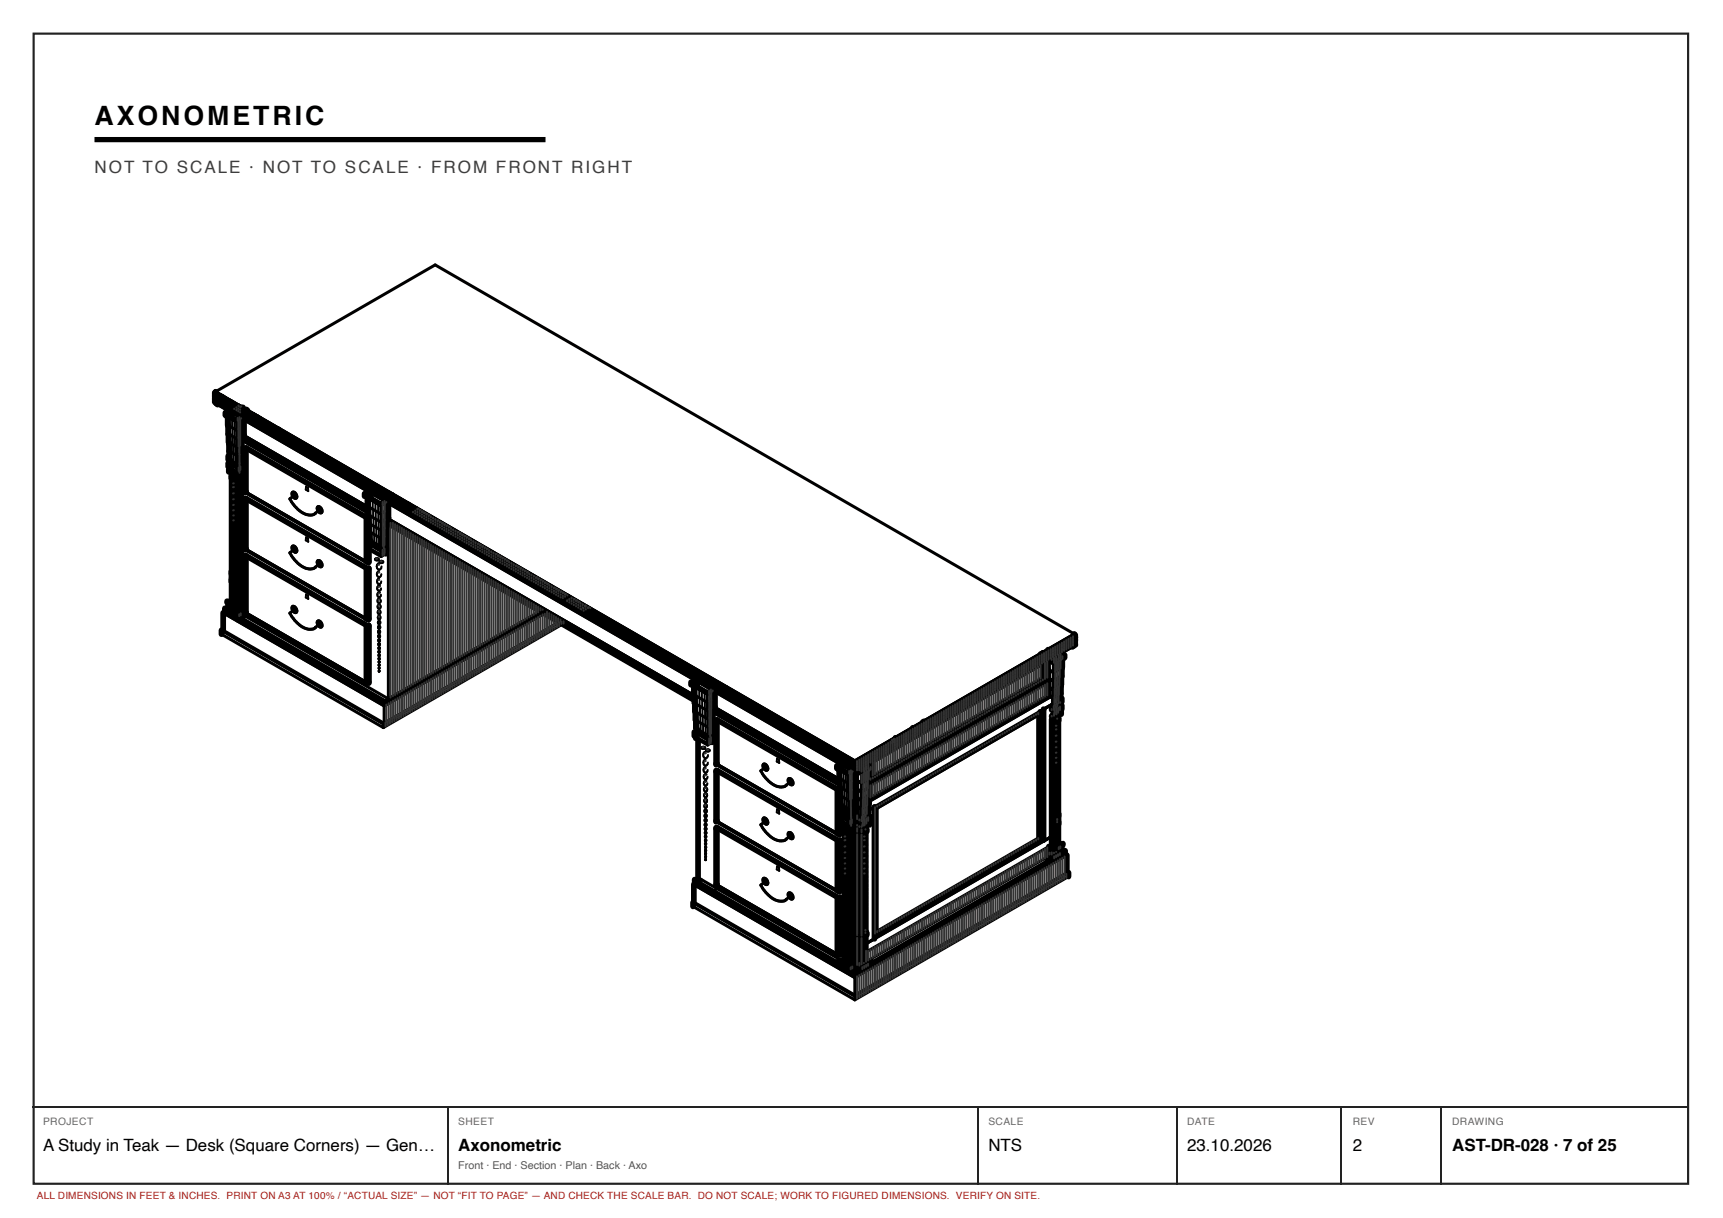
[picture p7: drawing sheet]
<svg xmlns="http://www.w3.org/2000/svg" width="420mm" height="297mm" viewBox="0 0 420 297" stroke-linecap="round" stroke-linejoin="round" font-family="sans-serif">
<defs><g id="words">
<text font-size="6.5" x="23" y="30.4">AXONOMETRIC</text>
<text font-size="4.2" fill="#3d3d3d" x="23" y="42.1">NOT TO SCALE · NOT TO SCALE · FROM FRONT RIGHT</text>
<g font-size="4.1">
<text x="10.5" y="280.7">A Study in Teak — Desk (Square Corners) — Gen…</text>
<text x="111.8" y="280.7">Axonometric</text>
<text x="241" y="280.7">NTS</text>
<text x="289.5" y="280.7">23.10.2026</text>
<text x="329.9" y="280.7">2</text>
<text x="354.1" y="280.7">AST-DR-028 · 7 of 25</text>
</g>
<text font-size="2.6" fill="#555" x="111.8" y="285">Front · End · Section · Plan · Back · Axo</text>
<g font-size="2.5" fill="#666">
<text x="10.5" y="274.4">PROJECT</text>
<text x="111.8" y="274.4">SHEET</text>
<text x="241" y="274.4">SCALE</text>
<text x="289.5" y="274.4">DATE</text>
<text x="329.9" y="274.4">REV</text>
<text x="354.1" y="274.4">DRAWING</text>
</g>
<text font-size="2.4" fill="#a51d17" x="9" y="292.4">ALL DIMENSIONS IN FEET &amp; INCHES. PRINT ON A3 AT 100% / “ACTUAL SIZE” — NOT “FIT TO PAGE” — AND CHECK THE SCALE BAR. DO NOT SCALE; WORK TO FIGURED DIMENSIONS. VERIFY ON SITE.</text>
</g></defs>
<path d="M8.2 8.2h403.5v280.5h-403.5z" fill="none" stroke="#222" stroke-width=".53"/>
<path d="M23 34h110" fill="none" stroke="#000" stroke-width="1.3" stroke-linecap="butt"/>
<g fill="none" stroke="#000" stroke-width=".49">
<path d="M56.1 102v1.7M56.2 104.2v1.6M56.3 106.3v1.6M56.4 108.4v1.6M56.5 110.5v1.6M56.6 102.4v1.7M56.7 104.5v1.6M56.8 106.6v1.6M56.8 108.7v1.6M56.9 110.8v1.6M57 118.5a.61 .61 0 0 0-.5 .7 .61 .61 0 0 0 .7 .5l.3-.6M57.2 102.7v1.7"/>
<path d="M57.2 117.8l-.5 .1a.34 .34 0 0 0 .3 .3 .34 .34 0 0 0 .3-.3M57.2 104.8v1.6M57.3 106.9v1.6M57.4 109v1.6M57.4 118.8h.1M57.4 111v1.7M74.6 118.6l.5 .3 .1 .9-.6-.4zM56.8 138.6h.3v.3l-.3-.1zM57 120a.57 .57 0 0 0-.5 .7 .57 .57 0 0 0 .7 .4l.2-.5M57 121.5a.53 .53 0 0 0-.4 .6 .53 .53 0 0 0 .6 .4l.2-.5-.1-.3M57 122.9a.5 .5 0 0 0-.4 .6 .5 .5 0 0 0 .6 .3l.1-.7M57 124.2a.47 .47 0 0 0-.4 .5 .47 .47 0 0 0 .6 .4l.2-.4"/>
<path d="M57 125.5a.45 .45 0 0 0-.4 .5 .45 .45 0 0 0 .6 .3l.1-.4M57.1 126.7h-.1a.42 .42 0 0 0-.3 .4 .42 .42 0 0 0 .4 .4l.2-.4M57.1 129a.35 .35 0 0 0-.4 .3 .35 .35 0 0 0 .4 .4l.1-.6M57.1 130l-.3 .2v.5l.4-.2v-.3M57.1 131.1a.31 .31 0 0 0-.4 .3 .31 .31 0 0 0 .4 .2l.1-.4M57.1 127.9h-.3l-.1 .5 .3 .3 .3-.5M71.6 120.5l.4 .2v.4l-.3-.1zM71.6 133.6l.4 .2v.4h-.3zM74.6 131l.5 .3 .1 .8-.6-.3zM77.7 124h.3l.2 .6-.5-.2zM77.7 137.1l.3 .1 .2 .6-.5-.3zM90.2 121.9v1.7"/>
<path d="M90.4 124v1.6M90.5 126v1.7M90.6 128.1v1.6M90.7 130.1v1.6M90.9 122.3v1.6M91 124.4v1.6M91.1 126.4v1.6M91.2 128.4v1.7M91.3 130.5v1.6M91.5 136.2l.6-.1 .3 .3-.5 .3-.4-.2zM91.6 122.7v1.6M91.6 124.7v1.6"/>
<path d="M91.7 126.8v1.6M91.8 128.8v1.6M91.9 130.8v1.6M92.2 123.1v1.6M92.3 125.1v1.6M92.3 127.1v1.6M92.4 129.2v1.5M92.4 131.2v1.6M92.5 137.3a.83 .83 0 0 0-.6 .8 .83 .83 0 0 0 .6 .8l.5-.4v-.4M92.5 139.2a.71 .71 0 0 0-.6 .9 .71 .71 0 0 0 .8 .5l.3-.6M92.6 136.9l.4-.2 .4 .2a.42 .42 0 0 1-.4 .4 .42 .42 0 0 1-.4-.4zM71.6 148.3l.4 .3v.3h-.3z"/>
<path d="M74.6 144.9l.5 .3 .1 .8-.6-.3zM77.7 151.9h.3l.2 .6-.5-.3zM92.3 147.5l.2-.1a.49 .49 0 0 1 .3 .6 .49 .49 0 0 1-.5 .4 .59 .59 0 0 1 0-.9zM92.3 148.9a.42 .42 0 0 1 .5 .4 .42 .42 0 0 1-.5 .4 .54 .54 0 0 1 0-.8zM92.3 150.2a.4 .4 0 0 1 .5 .4 .4 .4 0 0 1-.5 .4l-.2-.4zM92.5 141.1a.66 .66 0 0 0-.5 .7 .66 .66 0 0 0 .7 .6l.3-.6M92.7 146a.49 .49 0 0 0-.7 .5 .49 .49 0 0 0 .7 .5l.2-.5-.1-.3M92.7 144.5a.54 .54 0 0 0-.7 .5 .54 .54 0 0 0 .7 .6l.2-.6M92.7 142.9l-.2-.1a.61 .61 0 0 0-.5 .7 .61 .61 0 0 0 .7 .5l.2-.5M92.3 160.5h.3l-.1 .3-.2-.1zM92.4 163.5l.2 .1-.1 .2zM92.5 162.8h-.2l.2 .3"/>
<path d="M92.5 162.8h.1M92.5 162.8v.3M92.5 163.1h.1M169.9 167.9v1.6M170 170v1.6M170.1 172v1.6M170.2 174.1v1.6M170.3 176.1v1.6M170.5 168.3v1.6M170.6 170.3v1.7M170.7 172.4v1.6M170.8 174.4v1.6"/>
<path d="M170.9 176.5v1.6M171.2 168.7v1.6M171.2 170.7v1.6M171.3 172.7v1.6M171.4 174.8v1.6M171.5 176.8v1.6M171.8 169v1.7M171.9 171.1v1.6M172 173.1v1.6M172 175.1v1.6M172.1 177.1v1.6M257.2 170.1v1.7"/>
<path d="M257.2 168v1.7M257.2 177.8v.1M257.3 166v1.6M257.4 163.9v1.7M257.4 176.9l.5 .1a.34 .34 0 0 1-.3 .3 .34 .34 0 0 1-.3-.3M257.4 161.8v1.6M257.6 177.6a.6 .6 0 0 1 .5 .7 .6 .6 0 0 1-.7 .4l-.3-.5M257.6 179.1a.57 .57 0 0 1 .4 .7 .57 .57 0 0 1-.6 .4l-.2-.5M257.7 169.9v1.6M257.7 167.8v1.6M257.8 165.7v1.6M257.9 163.6v1.6"/>
<path d="M258 161.5v1.6M258.1 169.6v1.6M258.2 167.5v1.6M258.3 165.4v1.6M258.4 163.3v1.6M258.5 161.2v1.6M171.1 182.2l.4-.1 .5 .1a.42 .42 0 0 1-.5 .4 .42 .42 0 0 1-.4-.4zM171.9 193.5a.47 .47 0 0 1 .6 .4 .47 .47 0 0 1-.6 .5l-.2-.5zM171.9 194.9a.43 .43 0 0 1 .5 .4 .43 .43 0 0 1-.5 .4l-.2-.4zM171.9 196.2l.2-.1a.42 .42 0 0 1 .3 .5 .42 .42 0 0 1-.5 .3l-.1-.4zM171.9 197.4l.4 .2-.1 .5-.4-.1zM171.9 198.6a.35 .35 0 0 1 .5 .3 .35 .35 0 0 1-.5 .4l-.1-.4z"/>
<path d="M172.1 183.3a.85 .85 0 0 0-.6 .8 .85 .85 0 0 0 .6 .8l.5-.4 .1-.4M172.1 185.2a.71 .71 0 0 0-.6 .9 .71 .71 0 0 0 .8 .5l.3-.6M172.1 187.1a.65 .65 0 0 0-.5 .7 .65 .65 0 0 0 .7 .5l.3-.6M172.2 182.9l.4-.2 .4 .2a.4 .4 0 0 1-.4 .4 .4 .4 0 0 1-.4-.4zM172.3 190.5a.53 .53 0 0 0-.7 .5 .53 .53 0 0 0 .7 .5l.2-.5M172.3 192l-.2-.1a.52 .52 0 0 0-.4 .7 .52 .52 0 0 0 .6 .4l.1-.8M172.3 188.9a.57 .57 0 0 0-.7 .5 .57 .57 0 0 0 .7 .6l.3-.6M186.4 186.8l.5 .2v.4a.42 .42 0 0 1-.5-.5zM186.4 199.9l.5 .3v.3a.41 .41 0 0 1-.5-.1 .41 .41 0 0 1 0-.5zM189.5 185l.5 .3v.8l-.6-.4zM189.5 197.3l.5 .3v.8l-.6-.3zM192.6 190.3l.3 .1 .1 .5-.4-.2z"/>
<path d="M205.2 188.2v1.6M205.3 190.3v1.6M205.4 192.4v1.7M205.5 194.5v1.7M205.6 196.6v1.7M205.7 188.5v1.6M205.8 190.6v1.6M205.9 192.7v1.6M206 194.8v1.6M206.1 196.9v1.6M206.3 188.8v1.7M206.4 190.9v1.7"/>
<path d="M206.4 193v1.6M206.5 195.1v1.6M206.6 197.2v1.6M210.4 197.2v1.6M210.5 195.1v1.6M210.5 193v1.6M210.6 190.9v1.7M210.7 188.8v1.7M210.9 196.9v1.6M211 194.8v1.6M211 192.7v1.6M211.1 190.6v1.6"/>
<path d="M211.2 188.5v1.6M211.4 196.6v1.7M211.5 194.5v1.7M211.6 192.4v1.7M211.6 190.3v1.6M211.7 188.2v1.6M257.5 187h.3l.1 .5-.4 .2-.2-.3M257.5 188.1a.35 .35 0 0 1 .4 .3 .35 .35 0 0 1-.4 .4l-.1-.6M257.5 189.1a.3 .3 0 0 1 .4 .4 .3 .3 0 0 1-.5 .2v-.4M257.5 190.2a.31 .31 0 0 1 .4 .3 .31 .31 0 0 1-.4 .3l-.1-.5M257.5 185.8a.4 .4 0 0 1 .4 .4 .4 .4 0 0 1-.4 .4l-.2-.4M257.5 198.4l.2 .1-.1 .2z"/>
<path d="M257.6 180.6a.53 .53 0 0 1 .4 .6 .53 .53 0 0 1-.6 .4l-.2-.2v-.5M257.6 182a.51 .51 0 0 1 .4 .5 .51 .51 0 0 1-.6 .5l-.1-.8M257.6 183.3a.47 .47 0 0 1 .4 .5 .47 .47 0 0 1-.6 .4l-.2-.4M257.6 184.6a.44 .44 0 0 1 .3 .5 .44 .44 0 0 1-.5 .3l-.1-.4M172 208l.2 .2-.1 .2zM172 207.2l.2 .1-.1 .3zM186.4 214.6l.5 .3v.3h-.3zM189.5 211.3l.5 .2v.9l-.6-.4zM192.6 203.5h.3l.1 .6-.4-.3zM192.6 218.2h.3l.1 .6-.4-.3zM206.1 210.3a.47 .47 0 0 0-.3 .6 .47 .47 0 0 0 .5 .3l.2-.4M206.1 204.6a.61 .61 0 0 0-.4 .7 .61 .61 0 0 0 .7 .5l.2-.6"/>
<path d="M206.1 206.1a.57 .57 0 0 0-.4 .7 .57 .57 0 0 0 .6 .4l.3-.5M206.1 207.6a.53 .53 0 0 0-.4 .6 .53 .53 0 0 0 .6 .4l.2-.2v-.5M206.1 209a.51 .51 0 0 0-.4 .6 .51 .51 0 0 0 .6 .4l.2-.8M206.1 211.6l-.3 .2v.5l.3 .2 .4-.5M206.2 212.8a.4 .4 0 0 0-.4 .5 .4 .4 0 0 0 .5 .3l.1-.4M206.2 216.1a.3 .3 0 0 0-.3 .4 .3 .3 0 0 0 .4 .2v-.4M206.2 217.2a.31 .31 0 0 0-.3 .3 .31 .31 0 0 0 .3 .3l.1-.5M206.3 214l-.4 .1v.5l.4 .1 .1-.4M206.3 215.1a.34 .34 0 0 0-.5 .3 .34 .34 0 0 0 .5 .4l.1-.6M206.3 203.9l-.5 .1a.34 .34 0 0 0 .3 .3 .34 .34 0 0 0 .4-.3M206.5 204.9h.1M210.5 204.9h-.1"/>
<path d="M210.6 203.9l.6 .1a.34 .34 0 0 1-.4 .3 .34 .34 0 0 1-.3-.3M210.7 214h.3l.1 .6-.4 .1-.2-.4M210.7 215.1a.34 .34 0 0 1 .4 .3 .34 .34 0 0 1-.4 .4l-.1-.6M210.7 216.1l.4 .2-.1 .5-.4-.1v-.4M210.7 217.2a.31 .31 0 0 1 .4 .3 .31 .31 0 0 1-.4 .3l-.1-.5M210.7 212.8a.4 .4 0 0 1 .5 .4 .4 .4 0 0 1-.5 .4l-.2-.4M210.8 204.6a.61 .61 0 0 1 .5 .7 .61 .61 0 0 1-.7 .5l-.2-.6M210.8 206.1a.57 .57 0 0 1 .5 .7 .57 .57 0 0 1-.7 .4l-.2-.5M210.8 207.6a.54 .54 0 0 1 .4 .6 .54 .54 0 0 1-.6 .4l-.1-.7M210.8 209a.51 .51 0 0 1 .4 .6 .51 .51 0 0 1-.6 .4l-.1-.8M210.8 210.3a.47 .47 0 0 1 .4 .6 .47 .47 0 0 1-.6 .3l-.1-.4M210.8 211.6l.4 .4-.2 .4h-.3l-.2-.4"/>
<path d="M206 224l.2-.1v.4l-.2-.1zM206 226.1h.2v.2zM206 225.4h.2v.3zM210.7 224.7h.2v.3l-.2-.1z"/>
<circle cx="56.9" cy="134.1" r=".26"/>
<circle cx="56.9" cy="132.3" r=".29"/>
<circle cx="56.9" cy="137.3" r=".2"/>
<circle cx="56.9" cy="135.8" r=".22"/>
<circle cx="56.9" cy="133.2" r=".27"/>
<circle cx="57" cy="138" r=".19"/>
<circle cx="57" cy="136.5" r=".21"/>
<circle cx="57" cy="134.9" r=".24"/>
<circle cx="57" cy="139.4" r=".16"/>
<circle cx="57" cy="140.1" r=".16"/>
<circle cx="92.4" cy="151.8" r=".36"/>
<circle cx="92.4" cy="156.2" r=".28"/>
<circle cx="92.4" cy="155.1" r=".3"/>
<circle cx="92.4" cy="159" r=".22"/>
<circle cx="92.4" cy="153" r=".34"/>
<circle cx="92.4" cy="158.1" r=".24"/>
<circle cx="92.4" cy="157.1" r=".26"/>
<circle cx="92.4" cy="159.8" r=".21"/>
<circle cx="92.5" cy="154.1" r=".32"/>
<circle cx="92.4" cy="161.4" r=".18"/>
<circle cx="92.4" cy="162.2" r=".17"/>
<circle cx="257.6" cy="191.4" r=".29"/>
<circle cx="257.6" cy="194.9" r=".23"/>
<circle cx="257.6" cy="193.2" r=".25"/>
<circle cx="257.6" cy="195.6" r=".2"/>
<circle cx="257.6" cy="197.1" r=".19"/>
<circle cx="257.6" cy="199.2" r=".15"/>
<circle cx="257.6" cy="196.4" r=".2"/>
<circle cx="257.6" cy="194.1" r=".24"/>
<circle cx="257.6" cy="197.8" r=".17"/>
<circle cx="257.7" cy="192.3" r=".28"/>
<circle cx="172" cy="201.1" r=".3"/>
<circle cx="172" cy="200.1" r=".31"/>
<circle cx="172" cy="204" r=".24"/>
<circle cx="172" cy="205.8" r=".21"/>
<circle cx="172" cy="203.1" r=".25"/>
<circle cx="172" cy="202.1" r=".28"/>
<circle cx="172.1" cy="204.9" r=".22"/>
<circle cx="172.1" cy="206.6" r=".19"/>
<circle cx="172.1" cy="209.6" r=".14"/>
<circle cx="172.1" cy="208.9" r=".16"/>
<circle cx="206.1" cy="219.3" r=".28"/>
<circle cx="206.1" cy="218.4" r=".29"/>
<circle cx="210.9" cy="219.3" r=".28"/>
<circle cx="210.9" cy="218.4" r=".29"/>
<circle cx="206.1" cy="222.6" r=".21"/>
<circle cx="206.1" cy="221" r=".24"/>
<circle cx="206.1" cy="223.4" r=".21"/>
<circle cx="206.1" cy="221.9" r=".23"/>
<circle cx="206.1" cy="220.2" r=".25"/>
<circle cx="206.1" cy="224.8" r=".17"/>
<circle cx="210.8" cy="220.2" r=".25"/>
<circle cx="210.8" cy="223.4" r=".2"/>
<circle cx="210.8" cy="221.9" r=".22"/>
<circle cx="210.8" cy="224.1" r=".19"/>
<circle cx="210.8" cy="222.6" r=".21"/>
<circle cx="210.8" cy="225.5" r=".16"/>
<circle cx="210.8" cy="226.2" r=".15"/>
<circle cx="210.8" cy="221.1" r=".24"/>
</g>
<g fill="none" stroke="#000" stroke-width=".73">
<path d="M52.4 95.7l.2-.1 155.9 90 53.5-30.9 .2 .1-53.7 31.1zM52.4 96.1l156.1 90.2 53.7-31.1M52.4 96.8l156.1 90.1 53.5-30.9 .2 .1-53.7 31M52.4 97.4l156.1 90.1 53.7-31M52.4 98l156.1 90.2M52.6 95.5l53.5-30.9 155.9 90-53.5 30.9zM52.6 95.7l155.9 90.1M52.6 96.4l155.9 90M52.6 96.3l-.2 .1 156.1 90.1M52.6 97l155.9 90M52.6 96.9l-.2 .1 156.1 90.1M52.6 97.6l155.9 90.1 53.5-31"/>
<path d="M52.6 97.5l-.2 .1 156.1 90.2 53.7-31.1-.2-.1M52.7 98.4l155.8 90 53-30.6M52.9 95.9l-.1 .1M52.9 96.6h-.1M52.9 97.2l-.1 .1M52.9 97.8l-.1 .1M53 96l-.1 .1M53 96.6l-.1 .1M53 97.3h.1M53.1 97.9l-.1 .1M53.1 95.9v.1M53.5 96.3h-.1"/>
<path d="M53.5 96.9h-.1M53.5 97.5l-.1 .1M53.5 98.2h-.1M53.5 96.2h.1M53.5 97h.1M53.6 96.3l-.1 .1M53.6 97.6l-.1 .1M54 96.6h-.1M54 97.2l-.1 .1M54 97.9h-.1M54.1 96.6l-.1 .1M54.2 97.3l-.1 .1"/>
<path d="M54.2 98.6h-.1M54.6 96.9h-.1M54.6 97.5l-.1 .1M54.7 97l-.1 .1M54.7 98.3h-.1M54.8 96.9h.1M54.9 99h-.1M55.1 97.2l-.1 .1M55.1 98.5l-.1 .1M55.2 97.2h.1M55.3 97.9l-.1 .1M55.4 98.6l-.1 .1"/>
<path d="M55.7 98.2h-.1M55.8 97.6l-.1 .1M55.9 98.9l-.1 .1M55.9 98.3l-.1 .1M56.1 99l-.1 .1M56.2 97.9h-.1M56.3 99.2h-.1M56.4 98.6l-.1 .1M56.5 98l-.1 .1M56.6 98.7l-.1 .1M56.8 99.4l-.1 .1M56.8 98.8v.1"/>
<path d="M57 98.3l-.1 .1M57.1 98.2h.1M57.2 98.4l-.1 .1M57.3 99.1l-.1 .1M57.3 99.7l-.1 .1M57.4 98.5l-.1 .1M57.5 98.5h.1M57.6 99.9l-.1 .1M57.9 98.8l-.1 .1M57.9 99.4l-.1 .1M58.1 99.6l-.1 .1M58.4 99.1l-.1 .1"/>
<path d="M58.7 99.3h-.1M58.8 99.2h.1M55 101.3l2.6 1.5M55.3 101.5l2.3 1.4M55.5 103.7l2.2 1.2M55.6 105.8l2.2 1.2M55.7 113.8l2.1 1.3M55.7 112.1l.6 .3M55.7 100.2l-.7 .4 2.6 1.5M55.7 107.9l2.1 1.2M55.8 115.1l2.2 1.2M55.8 110l2.1 1.2"/>
<path d="M55.9 112.1l2 1.1M55.9 111l-.2 .2 .2 .2M56.1 114.3l-.3 .1 2.2 1.3M56.1 114.4l1.9 1.1M56.1 112.7l-.3 .2 .7 .3M56.1 112.9l.4 .2M56.3 112.8l1.7 1.1M56.3 112.6l-.6 .3 2.1 1.3M56.4 116.6l.1 .3M56.4 114.6l.1 .3v-.2M56.4 100.6l-.7 .4M56.5 116l.1 .1"/>
<path d="M56.5 116.4v.5M56.5 116.9l.3 .2M56.5 116.4l.3 .2M56.5 115.5l.3 .2-.4 .5 .1 .2M56.5 113.5l.4-.3 1.3 .8M56.6 116.2l.1 .1M56.6 115.5l.2 .2M56.6 116.1l.1 .2M56.7 117.1l.2 .2M56.7 116.8l.1 .1M56.7 116.4l-.1 .2M56.7 116.2h.1"/>
<path d="M56.7 116.1v.2M56.7 116.3l.2 .2M56.7 116.1l.2 .2M56.8 116.1v.1M56.8 116.6v.5M56.8 117.1l.3 .2M56.8 116.6l.3 .2M56.8 115.6l-.1 .5M56.8 100.8l-.8 .4M56.8 115.9h.1M56.9 115v.1M56.9 117.2v.6"/>
<path d="M56.9 118.2v.3M56.9 119.7v.3M56.9 116.2h.1M56.9 115.7v1M56.9 116.3v.2M56.9 117.2v.1M56.9 117.3l.3 .1M56.9 116.5l.3 .2M56.9 116.3l.3 .1M57 115h-.1M57.1 115.8v.6M57.1 116.6v.2"/>
<path d="M57.1 117.3v.5M57.1 118.2v.3M57.1 119.7v.3M57.1 116.8v.5M57.1 117.3h.5M57.1 116.8h.5M57.2 116.4v.3M57.2 117.3v.1M57.2 117.4h.4M57.2 116.7h.4M57.2 116.4l.4 .1M57.4 116v.4"/>
<path d="M57.4 116.7v.1M57.4 117.4v24.3M57.6 102.1v.7M57.6 116.8v.5M57.6 102.7v.2M57.6 116.5v.2M57.6 117.3v.1M57.7 102.9v2M57.7 116.2v.3M57.7 116.7v.1M57.7 117.4v24.3M57.7 104.8l.1 .1"/>
<path d="M57.8 104.9v2.1M57.8 106.9h.1M57.8 106.9v2.2M57.8 109h.1M57.8 114.2v.9M57.9 109l1.1-.6-1.2 .7M57.9 109v2.2M57.9 111.1h.1M57.9 111.1v2.1M58 115v.5M58 115.7v.6M58 115.7h.1"/>
<path d="M58 115.5l.9-.5 .1 .1-1 .6M58 116.8v.5M58 117.2h.1M58 117.3h-.4M58 116.8h-.4M58 113.2v.7M58 116.3v32.5M58 113.9l.8-.5 .2 .1-1.2 .7M58.3 116.1v.2M58.3 116.6v.1M58.3 117.3v24.2M58.3 115.3l.2 .1"/>
<path d="M58.3 101.7l-.7 .4M58.3 117.3l-.7 .1M58.3 116.3v.2M58.3 117.1v.2M58.3 117.3l.4 .1M58.3 117h.1M58.3 116.5l-.7 .2M58.3 116.3l-.7 .2M58.3 116.5l.4 .2M58.3 116.3l.4 .2M58.4 117.1l-.4 .2M58.4 116.6l-.4 .2"/>
<path d="M58.4 116.6v.5M58.4 116.6l.3 .2M58.6 106.5l31.1 18M58.6 116v.4M58.6 116.7v.1M58.6 117.4v24.3M58.7 116.5v.2M58.7 116.8v.6M58.7 116.7l.3-.1-.3 .2M58.7 106.4l-.9 .5M58.7 106.4l31 18M58.7 106.4l-.9 .6"/>
<path d="M58.8 116.2l.1 .1-.2 .2M58.9 102l-1.3 .8M58.9 112.7l-1 .5M58.9 110.5l-1 .6M58.9 117.3l-.2 .1M58.9 110.6l-1 .6M59 107l30.7 17.8M59 107.4l30.7 17.7M59 107.2l30.7 17.7M59 106l.3 .2M59 106.1l30.7 17.8M59 106.2l30.7 17.8"/>
<path d="M59 106.3l30.7 17.8M59 104.1l-1.2 .8M59 115.7l-1 .6M59 117.1l-.3 .2-.3-.2M59 102.1l-1.4 .8M59 104.2l-1.3 .7M59 114.4l-1.2 .7M59 106.6v.1M59.4 107.2l-.2 .1M59.4 106.4l-.2 .1M59.5 106.2l-.2-.1 30.4 17.6M59.5 102.3v3.9"/>
<path d="M59.7 107l-.1 .1M59.9 106l-.4 .2M60.1 106.8l-.2 .1M60.1 100.1v.1M60.1 100.8v.1M60.1 101.4v.1M60.1 109l-.1 .1 29.8 17.2M60.1 109l29.7 17.1M60.1 109l-.3 .2 29.8 17.2M60.4 119.8l-.4 .2M60.5 101.6h-.1M60.7 101.7h-.1"/>
<path d="M60.7 101.1h-.1M60.9 101.8l-.1 .1M61 101.9h-.1M61 101.2l-.1 .1M61.2 108.3l-.2 .1M61.2 101.4h-.1M61.2 102v.1M61.3 100.8h-.1M61.3 102.1h-.1M61.4 100.7h.1M61.4 101.5l-.1 .1M61.5 108.1l-.2 .1"/>
<path d="M61.5 108.5h-.2M61.5 101.6h-.1M61.5 100.9v.1M61.6 102.2l-.1 .1M61.7 102.3h-.1M61.8 101l-.1 .1M61.8 108.6l-.2 .1M61.8 101.7l-.1 .1M61.8 107.9l-.1 .1M61.8 108.3l-.1 .1M61.9 101.8h-.1M61.9 102.4l-.1 .1"/>
<path d="M62 101.2h-.1M62.1 101.2l-.1 .1M62.1 101.1h.1M62.1 102.5l-.1 .1M62.1 108.8l-.1 .1M62.1 108.4l-.1 .1M62.1 101.9h-.1M62.2 108.1l-.2 .1M62.2 101.9l-.1 .1M62.3 101.4h.1M62.4 101.4l-.1 .1M62.4 108.6l-.1 .1"/>
<path d="M62.4 108.2l-.1 .1M62.5 102.1h-.1M62.6 102.2h-.1M62.7 101.6h-.1M62.7 101.6l-.1 .1M62.8 108.4l-.2 .1M63 101.8l-.1 .1M63.2 101.9h-.1M64.2 103.7l-.1 .1M64.7 103.4h-.1M64.8 104.1h-.1M65.2 103.1h-.1"/>
<path d="M65.4 103.8h-.1M65.9 103.5h-.1M66 103.4h.1M66.6 105.1l-.1 .1M66.9 105.3l-.1 .1M67.2 104.8l-.1 .1M67.2 105.5h-.1M67.5 105l-.1 .1M67.6 105.7h-.1M67.7 104.5h-.1M67.8 105.2h-.1M68 104.7h-.1"/>
<path d="M68.1 105.3l-.1 .1M68.3 104.8l-.1 .1M68.4 104.8h.1M68.7 105l-.1 .1M89.8 119.9l-.9 .5 4 2.3M90 120v1M56.5 139.1v1l-.1-.3M56.9 121.2v.3M56.9 122.6v.3M56.9 123.9v.3M56.9 125.2v.3M56.9 126.4v.3"/>
<path d="M56.9 127.5v.4M56.9 128.6v.4M56.9 129.7v.3M56.9 130.7v.3M56.9 131.7v.3M56.9 132.6v.3M56.9 133.5v.3M56.9 134.4v.3M56.9 135.2v.3M56.9 136v.3M56.9 136.8v.3M56.9 137.5v.4"/>
<path d="M56.9 138.2v.4M56.9 138.9v.4M56.9 139.5v.4M57.1 121.2v.3M57.1 122.6v.3M57.1 123.9v.3M57.1 125.1v.4M57.1 126.4v.3M57.1 127.5v.4M57.1 128.6v.4M57.1 129.7v.3M57.1 130.7v.4"/>
<path d="M57.1 131.7v.3M57.1 132.6v.4M57.1 133.5v.3M57.1 134.4v.3M57.1 135.2v.4M57.1 136v.4M57.1 136.7v.4M57.1 137.5v.4M57.1 138.2v.4M57.1 138.9v.4M57.1 139.5v2.1M59.8 120.2l29.8 17.1"/>
<path d="M59.8 134.1l29.8 17.2M60 120l-.2-.1 29.8 17.2M60 120v-10.4l-.2-.1 29.8 17.1M60 134v-12.1l-.2-.1 29.8 17.2M60 134l-.2-.2 29.8 17.2M60.1 121.4l-.1 .1 29.8 17.1M60.1 121.4l29.8 17.1M60.1 121.4l-.3 .2 29.8 17.2M60.1 135.3l-.1 .1 29.8 17.2M60.1 135.3l29.8 17.2M60.1 135.3l-.3 .2 29.8 17.2M60.4 133.7l-.4 .3"/>
<path d="M71.2 120.1l.2-.1a.99 .99 0 0 1 .8 1.5 1.1 1.1 0 0 1-1-1.4zM71.2 133.3l.2-.2a.99 .99 0 0 1 .8 1.6 1.1 1.1 0 0 1-1-1.4zM71.8 120.7l-1.1 .9a6.5 6.5 0 0 0 5 4l.8-.1 1.4-1.2M71.8 133.9l-1.1 .9a6.5 6.5 0 0 0 5 4l.4-.1a3.5 3.5 0 0 0 1.8-1.2M77.4 123.7l.2-.2a.99 .99 0 0 1 .7 1.6 1.1 1.1 0 0 1-.9-1.4zM77.4 136.8l.2-.1a.99 .99 0 0 1 .7 1.5 1.1 1.1 0 0 1-.9-1.4zM88.1 123.8l-.2 .1M88.2 123.9h-.1M88.4 123.6l-.1 .1M88.5 123.7l-.1 .1M88.7 124.1l-.2 .1M88.7 123.4l-.1 .1"/>
<path d="M88.9 123.5l-.2 .1M88.9 121l4 2.3M89 124.3l-.1 .1M89 123.9l-.1 .1M89.4 137l.2 .1M89.4 126.5l.2 .1M89.4 138.9l.2 .1M89.4 124.1l-.2 .1M89.4 123.8h-.2M89.6 126.4v10.9M89.6 138.8v12.5M89.6 123.4l3.3 1.9"/>
<path d="M89.7 123.9l-.1 .1M89.7 126.3l-.1 .1M89.7 138.7l-.1 .1M89.7 125.5l3.2 1.8M89.7 133.5l3.2 1.8M89.7 132.5l3.2 1.8M89.8 126.3v6.3M89.8 133.5v3.7l.1-.1-.3 .2M89.8 138.6v12.6l.1-.1-.3 .2M89.8 126.3l-.2 .1M89.8 126.5l-.2 .1M89.8 127.5l3.2 1.8 1.2-.7"/>
<path d="M89.9 136.9l-.3 .2M89.9 138.5l-.1 .1M89.9 138.8l-.3 .2M89.9 138.5l-.3 .3M90 129.6l3 1.7M90.1 134.1l2.8 1.6M90.1 131.6l2.9 1.8M90.2 120.1v1.1M90.4 132.4l2.7 1.5M90.4 132.1l-.7 .4M90.6 120.3l-.9 .5M90.9 120.6l-.8 .5"/>
<path d="M91.2 132.8l-.5 .3M91.6 133.6l1.3 .7M92.9 122.7v2.6M92.9 134.3v1M92.9 125.2v2.1M92.9 127.3l1.4-.8 75 43.4M92.9 127.2l.1 4.1M92.9 123.3h.1M92.9 135.2v.5M93 129.2v.1M93 131.3v2.1M93.1 133.3v.6"/>
<path d="M93.1 133.9l.9-.5 .2 .2-1.3 .7M93.2 133.9l.2 .1M93.5 120.6l-.1 .1M93.6 120.7v.1M93.8 122.2l-.9 .5M93.9 126.8l75.4 43.5M94.1 120.3l-.1 .1M94.1 126.6l75.2 43.5M94.1 135l-1.2 .7M94.1 121l-.1 .1M94.1 132.7l-1.1 .7M94.2 130.6l-1.2 .7"/>
<path d="M94.2 120.4l-.1 .1M94.2 126.6l75.1 43.3M94.2 127.4l75.1 43.3M94.2 127.1l75.1 43.4M94.2 127.8l75.1 43.3M94.2 127.5l75.1 43.4M94.2 134.5l-1.3 .8M94.3 126.4l.2 .2M94.3 126.4h.1M94.3 122.5l-1.4 .8M94.3 124.5l-1.4 .8M94.4 122.5l-1.5 .8"/>
<path d="M94.5 121.2l-.1 .1M94.6 120l-.1 .1M94.7 120.7h-.1M94.7 128v42.4M94.7 126.6l-.2-.2 74.8 43.2M94.7 122.7v3.9M94.7 120.1l-.1 .1M94.8 120h.1M94.9 127.7l-.2 .1M95 120.9h-.1M95.1 126.3l-.4 .3M95.2 127.5l-.1 .1"/>
<path d="M95.2 120.4h-.1M95.6 127.3l-.2 .1M95.6 120.6h-.1M96.3 122.2l-.1 .1M96.8 121.9l-.1 .1M97.3 121.6l-.1 .1M98.2 123.3l-.1 .1M98.6 123.6h-.1M98.7 123l-.1 .1M98.7 123.7h-.1M98.9 123.8h-.1M99.1 123.3h-.1"/>
<path d="M99.3 122.7l-.1 .1M99.3 123.4h-.1M99.5 123.5h-.1M99.7 122.9l-.1 .1M99.8 123l-.1 .1M99.9 123h.1M100 123.1l-.1 .1M100.1 123.1h.1M100.3 124.6l-.1 .1M100.9 124.3h-.1M101.4 124h-.1M54 154.6l39.5 22.8"/>
<path d="M54.4 153.7l39.3 22.7M54.4 153.5l-.4 .2 39.5 22.8M54.8 149.4l39.1 22.6M54.8 149.2l-.4 .2 39.3 22.7M54.8 148.7l39.1 22.5M55.1 148.8l-.3 .3 39.1 22.5M55.2 149.1l38.9 22.4M55.2 149l-.3 .1M55.4 148.5l2.6 1.5 1.2-.7M55.4 146.9l1.1 .7M55.4 148.5l-.1 .1M55.6 148.6l-.2 .1"/>
<path d="M55.7 148.7l-.1 .1M55.7 147.6l.8 .4M55.9 147.7l-1.1 .6 .9 .5M56.4 148l-.7 .4M56.4 141.9l.1 .2M56.5 148.3l1.9 1.1M56.5 148.1l-.7 .3M56.5 148.3l-.5 .2M56.5 141.3l.4 .5M56.5 146.5l-.7 .4M56.5 146l-1.1 .6 1.1 .6M56.5 141.7v.4"/>
<path d="M56.5 142.1l.3 .3M56.5 141.7l.3 .2M56.6 141.5h.1M56.6 140.7l-.1 .1 .3 .1-.4 .5 .1 .3M56.6 140.8l.2 .1M56.7 141.4l-.1 .4M56.7 142.3l.2 .2M56.7 142.1h.1M56.7 141.4h.1M56.7 141.4l.2 .1M56.8 141.9v.5M56.8 141.3v.1"/>
<path d="M56.8 142.4l.3 .1M56.8 141.9l.3 .1M56.8 147.9l-1 .5M56.8 147.6l-.2-.1-1.2 .7 2.6 1.5M56.8 148.3l.1 .2M56.8 141.1v.1M56.8 140.6h.1M56.8 140.4l-.2 .1 .2 .2M56.8 140.8l-.1 .6M56.9 140.2v1.7M56.9 142.4v6.1M56.9 148.5l.2 .2"/>
<path d="M56.9 141.4h.1M56.9 140.9v.1M56.9 140.7h.1M56.9 141.5v.3M56.9 142.4v.1M56.9 142.5l.3 .1M56.9 141.8l.3 .1M56.9 141.5l.3 .2M57.1 141.8v.2M57.1 142.5v6.2M57.1 148.7l.3 .1M57.1 142v.5"/>
<path d="M57.1 142.5h.5M57.1 142l.5 .1M57.2 141.7v.2M57.2 142.5v.1M57.2 142.6h.4M57.2 141.9h.4M57.2 141.7h.4M57.4 141.9v.2M57.4 142.6v6.2M57.4 148.8h.3M57.6 142.1v.4M57.6 141.7v.2"/>
<path d="M57.6 142.5v.1M57.7 141.9v.2M57.7 142.6v6.2M58 149.7v.8l1.1-.7 35.6 20.6M58 142v.5M58 142.4h.1M58 142.5h-.4M58 142l-.4 .1M58 148.8h-.3M58.1 151.3l-.2 .1M58.2 150.3l35.7 20.6M58.2 148.7l.7 .4"/>
<path d="M58.3 148.7l-.3 .1M58.3 141.8v.1M58.3 142.5v6.2M58.3 148.7l.3 .2M58.3 141.5v.3M58.3 142.4v.1M58.3 142.5l-.7 .1M58.3 142.5l.4 .2M58.3 142.3h.1M58.3 141.8l-.7 .1M58.3 141.5l-.7 .2M58.3 141.8l.4 .2"/>
<path d="M58.3 141.5l.4 .2M58.4 141.9v.5M58.4 142.4l-.4 .1M58.4 141.9l-.4 .1M58.4 141.9l.3 .1M58.6 148.9l.2-.2 .4 .3-1.2 .7M58.6 141.9v.1M58.6 142.6v6.3M58.6 151l-.2 .2M58.7 141.7v.3M58.7 142v.7M58.7 142l.3-.2-.3 .2"/>
<path d="M58.8 141.5l.1 .1-.2 .1M58.9 142.5l-.2 .2M59 142.3l-.3 .2-.3-.1M59.8 149.6l29.8 17.2M59.9 150.3l-.8 .5M60 149.5v-13.6l-.2-.1 29.8 17.1M60 149.5l-.2-.2 29.8 17.2M60.4 149.2l-.4 .3M71.2 148l.2-.2a1.02 1.02 0 0 1 .8 1.6 1.1 1.1 0 0 1-1-1.4zM71.8 148.6l-1.1 .9a6 6 0 0 0 5.4 3.9 3.4 3.4 0 0 0 1.8-1.2M77.4 151.5l.2-.1a.99 .99 0 0 1 .7 1.5 1.1 1.1 0 0 1-.9-1.4zM89.4 150.9l.2 .1"/>
<path d="M89.4 152.8l.2 .1M89.6 152.7v14.1M89.7 152.6l-.1 .1M89.8 152.6v14.1l.1-.1-.3 .2M89.9 150.8l-.3 .2M89.9 152.5l-.1 .1M89.9 152.7l-.3 .2M89.9 152.5l-.3 .2M131.7 149.4l-37.8 21.8M131.8 149l-.2 .1M132 149.2l-.1 .1M132.1 148.8l-.1 .1"/>
<path d="M132.4 149l-.2 .1M132.4 149.4l-.2 .1M132.5 148.6l-.2 .1M132.7 148.8l-.1 .1M132.7 149.2l-.1 .1M132.7 149.6l-.1 .1M133.1 149l-.2 .1M133.1 149.4l-.2 .1M133.4 149.2l-.1 .1M136.4 151.7l-.1 .1M136.8 151.5l-.2 .1M136.9 152.4l-43.4 25"/>
<path d="M137.1 151.3l-.1 .1M137.2 145.9h-.1M137.2 152.2l-.1 .1M137.5 146l-.1 .1M137.6 152l-.2 .1M137.8 145.6h-.1M137.8 146.2l-.1 .1M137.9 151.8l-.1 .1M138 145.7l-.1 .1M138.2 146.4l-.1 .1M138.3 145.2l-.1 .1M138.4 145.9l-.1 .1"/>
<path d="M138.6 145.4l-.1 .1M138.7 145.3v.1M138.7 146.1l-.1 .1M138.9 145.6l-.1 .1M139 145.5v.1M139.3 145.8h-.1M139.4 145.7v.1M141.9 148.6h-.1M142.4 148.2l-.1 .1M142.7 149l-.1 .1M142.9 147.9v.1M143.2 148.7l-.1 .1"/>
<path d="M143.8 148.4l-.1 .1M253.3 159.9h.1M254 159.5v.1M255.8 158.3h.1M255.9 158.4h.1M256.1 158.2h.1M256.2 158.2l.1 .1M256.5 158.7l.1 .1M256.7 157.9h.1M256.7 158.5l.1 .1M257 159l.1 .1M257.1 157.6h.1"/>
<path d="M257.2 157.6l.1 .1M257.3 158.2l.1 .1M257.3 158.9h.1M257.4 157.5l.1 .1M257.6 157.4l.1 .1M257.7 157.9l.1 .1M257.8 158.5l.1 .1M257.8 159.9l.8 .4M258 157.8v.1M258 157v.1M258.1 157.1l.1 .1M258.2 157.7l.1 .1"/>
<path d="M258.2 159.7l.7 .4M258.3 158.3h.1M258.4 157h.1M258.5 158.1l.1 .1M258.6 157.4l.1 .1M258.7 158l.1 .1M258.8 156.7l.1 .1M258.9 159.3l.7 .4-2.6 1.5M258.9 157.3h.1M259.2 157.8h.1M259.3 157l.1 .1M259.3 156.3h.1"/>
<path d="M259.5 156.3l.1 .1M259.5 157.6l.1 .1M259.7 158.1h.1M259.8 156h.1M259.9 156.1h.1M259.9 157.4h.1M260 156.7h.1M260 156h.1M260.4 155.7h.1M260.4 156.4l.1 .1M260.4 157.7h.1M260.5 155.7h.1"/>
<path d="M260.5 155.6h.1M260.6 157h.1M260.6 155.7h.1M260.6 156.3l.1 .1M261 156.7v.1M261 155.3h.1M261 155.4l.1 .1M261 156l.1 .1M261.1 157.3h.1M261.1 155.4h.1M261.1 156h.1M261.1 156.6l.1 .1"/>
<path d="M261.5 155h.1M261.5 157l.1 .1M261.6 155.1l.1 .1M261.6 155.7h.1M261.7 155l.1 .1M261.7 155.7h.1M261.7 156.3l.1 .1M261.7 156.4h.1M261.7 156.9l.1 .1M261.9 157.5l-53.4 30.9M262 154.8l-53.5 31M262 155.5l-53.5 30.9"/>
<path d="M262 155.4l.2 .1-53.7 31M262 156.1l-53.5 30.9M262 157.2l-53.5 31M262.2 155.9l-53.7 31M262.2 157.1l-53.7 31.1M89.4 166.4l.2 .1M89.9 166.3l-.3 .2M93.5 176.5v.9M93.7 172.1v4.3M93.7 176.4l42.4-24.5-42.6 24.6M93.9 171.6v.4M93.9 172l38.5-22.2-38.7 22.3"/>
<path d="M93.9 170.9v.3M94.1 171.1v.4M94.1 171.5l37.9-21.9-38.1 22M94.7 170.4l36.7-21.2-37.5 21.7M168.5 167l4 2.3 1.4-.8M169 167.3l3.6 2M169.2 169.4l3.3 1.9M169.3 171.4l3.2 1.9 1.4-.8M169.3 179.5l3.2 1.8M169.4 165.8l-.9 .6 4 2.3M169.5 173.5l3.1 1.8M169.6 175.5l3 1.8"/>
<path d="M169.7 165.9v1.1l.9-.5M169.7 177.6l3 1.7M169.9 166.1v1M170 178.1l-.7 .4 3.2 1.8M170 178.3l2.8 1.6M170.2 166.3l-.9 .5M170.8 178.8l-.5 .2M171.2 179.6l1.3 .7M172.5 168.7v2.6M172.5 171.2l.1 4.1M172.5 173.2h.1M172.6 169.2v.1"/>
<path d="M172.6 175.2v2.1M172.6 177.2l.1 2.1M172.8 179.3v.6M172.8 179.9l.8-.5 .3 .1-1.4 .8M172.8 179.9l.2 .1M173.4 168.1l-.9 .6M173.5 172.7l31.3 18.1M173.7 172.6l31.1 18M173.8 178.7l-1.1 .6M173.8 176.6l-1.2 .7M173.8 172.5l31 17.9M173.8 173.3l31 17.9"/>
<path d="M173.8 173.1l31 17.8M173.8 173.7l31 17.9M173.8 173.5l31 17.8M173.8 174.6l-1.2 .7M173.9 172.4l.3 .1M173.9 172.5l30.9 17.8M173.9 170.4l-1.4 .9M174 168.5l-1.4 .8M174.4 172.5l-.2-.1 30.5 17.6M174.4 168.7v3.8M174.7 172.3l-.3 .2M175 175.3l-.2 .1 29.8 17.2"/>
<path d="M175 175.3l29.8 17.2M175 175.3l-.4 .2 29.8 17.2M175.9 168.2h-.1M176.4 167.9h-.1M177 167.6h-.1M224.4 176.6v.1M224.4 177.2v.1M224.4 177.8v.1M245.8 164.1h.1M245.9 164.1l.1 .1M246.2 163.9h.1M246.3 163.9l.1 .1"/>
<path d="M246.5 164.5h.1M246.8 163.5h.1M246.8 164.3h.1M246.9 163.6h.1M247 164.8h.1M247.4 164.6h.1M247.4 163.9l.1 .1M248 164.2l.1 .1M248.7 162.6h.1M249.2 162.9h.1M249.4 162.2h.1M249.8 163.2l.1 .1"/>
<path d="M249.9 162.5h.1M250.4 162.8h.1M251.3 160.9h.1M251.4 161h.1M251.5 160.8h.1M251.6 160.9h.1M251.6 167.4l.1 .1M251.8 160.6h.1M251.8 167.5l.1 .1M251.8 160.7l.1 .1M251.9 160.7h.1M252 161.3h.1"/>
<path d="M252 167.2l.1 .1M252.1 161.2h.1M252.2 167.7l.1 .1M252.2 167.3l.1 .1M252.2 160.5l.1 .1M252.2 160.5h.1M252.4 161l.1 .1M252.5 161l.1 .1M252.5 161.6l.1 .1M252.5 167.9l.1 .1M252.5 167.5l.1 .1M252.5 160.3l.1 .1"/>
<path d="M252.6 160.3h.1M252.6 166.9h.1M252.7 161.5l.1 .1M252.7 160.8l.1 .1M252.8 167h.1M252.8 160.8l.1 .1M252.8 160.1l.1 .1M252.8 167.7l.2 .1M252.9 161.3l.1 .1M253 161.3l.1 .1M253 160l.1 .1M253.1 160.6l.1 .1"/>
<path d="M253.1 167.2h.1M253.2 160.6v.1M253.3 161.2h.1M253.3 161.1l.1 .1M253.4 160.5h.1M253.4 167.4h.2M253.6 160.3l.1 .1M253.6 161h.1M253.7 160.9l.1 .1M253.9 160.8h.1M254 160.1v.1M254 160.7v.1"/>
<path d="M254.3 160.7l-.3 .1M254.3 160.4l-.3 .2M254.4 165.8l.1 .1M254.5 165.4v-3.6l.2-.1-42.3 24.4M254.5 165.4l.2-.1-42.3 24.4M254.5 165.4l-.3-.2-41.5 24M254.5 165.9l.2 .1M254.7 165.5l-42.3 24.4M254.9 166.1l.1 .1M255 165.5h.2M255.2 166.3l.2 .1M255.2 165.6h.2"/>
<path d="M255.5 165.7l.1 .1M255.6 161.2l1.4 .8M255.6 165.1l-43.4 25.1M255.6 165.3l-43.4 25.1M255.6 165.2l-43.4 25.1M255.6 165.4l-43.4 25.2 8.5-5M255.6 163.3l1.3 .6M255.6 166.1l-43.4 25.1M255.6 166.5l-43.4 25.1M255.6 166.3l-43.4 25M255.7 169.4l-43.7 25.3M255.7 161.1l1.3 .8"/>
<path d="M255.9 165.5l.9 .5M256 165.6l-43.8 25.3M256.3 160.8l.7 .4M256.5 169.8l-44.5 25.6M256.5 175.4h.1M256.5 174.7l.1 .1M256.5 176.5h.5M256.5 176.3l.5 .1M256.5 175.8l.5 .1M256.5 175.7l.5 .1M256.5 175.5l.5 .1M256.5 170.1l.2 .1"/>
<path d="M256.5 172.2l.2 .1M256.5 172.9h.1M256.5 174l.2 .2M256.5 173.1l.2 .2M256.5 174.6h.1M256.6 172.3v.6M256.6 175.4v32.5M256.6 174.8h.1M256.6 174.1v.5M256.6 174.8v.6M256.7 170.2v2.1M256.7 170.2h.1"/>
<path d="M256.7 173.3v.9M256.8 166l-.1 4.2M256.8 168.1h-.1M256.8 166.1l-.9-.5-43.7 25.2M256.8 166h.1M256.9 161.9l-.1 4.2M256.9 175.3v.3M256.9 175.8v.1M256.9 176.5v24.3M257 161.8v.2M257 175.6v.2M257 176.4v.1"/>
<path d="M257 161.2v.7M257 175.9v.5M257.2 175.1v.4M257.2 175.8v.1M257.2 176.5v24.3M257.4 176.5h-.4M257.4 175.5v.3M257.4 176.4v.1M257.4 175.8h-.4M257.4 175.5l-.4 .1M257.5 176.4h-.5M257.5 175.9h-.5"/>
<path d="M257.5 175.9v.5M257.5 174.9v.6M257.5 175.7v.2M257.5 176.4v.5M257.5 177.3v.3M257.5 178.8v.3M257.6 174.1h.1M257.7 174.8v1M257.7 176.4l-.3 .1M257.7 175.4v.2M257.7 176.3v.1M257.7 175.3h.1"/>
<path d="M257.7 175.6l-.3 .2M257.7 175.4l-.3 .1M257.7 174.1v.1M257.7 176.3v.6M257.7 177.3v.3M257.7 178.8v.3M257.7 174.8l.4-.2-.3 .2 .4 .5-.1 .2M257.8 175h.1M257.8 175.2h-.1M257.8 176.2l-.3 .2M257.8 175.7l-.3 .2M257.8 175.7v.5"/>
<path d="M257.8 174.7l.1 .5M257.9 175.5h.1M257.9 176.2l-.2 .2M257.9 175.9l-.1 .1M257.9 175.5l.1 .2M257.9 175.2l-.1 .1M257.9 175.4l-.2 .2M257.9 175.2l-.2 .2M257.9 175.2v.2M258 175.4h-.1M258 172.5l-.3-.2-1.2 .7M258.1 175.5v.5"/>
<path d="M258.1 176l-.3 .2M258.1 175.5l-.3 .2M258.1 175.1l-.2 .3M258.2 173.7l-.1 .3v-.2M258.2 175.7l-.1 .3M258.3 171.9l-1.7 1M258.3 171.7l.6 .3-2.2 1.3M258.5 171.8l.3 .2-.7 .3M258.5 172l-.4 .2M258.5 173.4l.3 .1-2.2 1.3M258.5 173.5l-1.9 1.1M258.6 170.1l.3 .2-.3 .2"/>
<path d="M258.6 171.2l-1.9 1.1M258.8 169.1l-2.1 1.1M258.8 174.2l-2.2 1.2M258.8 167l-2 1.2-1.2-.7 1.1 .6M258.9 171.2l-.6 .3M258.9 172.9l-2.2 1.3M259 164.9l-2.2 1.2M259.1 162.7l-2.2 1.3-1.3-.7M259.3 160.6l-2.3 1.4M259.6 160.4l-2.6 1.5M169.7 180l2.9 1.7M172.5 180.3v1"/>
<path d="M172.6 181.2v.5M173.7 181l-1.1 .7M173.9 180.5l-1.4 .8M174.6 186.5l29.8 17.2M174.8 186.4l-.2-.2 29.8 17.2M174.8 186.4v-10.5l-.2-.1 29.8 17.2M175 187.7l-.2 .1 29.8 17.2v12.5l.2-.1-.4 .2M175 187.7l29.8 17.2-.4 .2M175 187.7l-.4 .2 29.8 17.2M175.2 186.1l-.4 .3M186.1 186.4l.2-.1a.99 .99 0 0 1 .7 1.5 1.1 1.1 0 0 1-.9-1.4zM186.1 199.6l.2-.2a1.02 1.02 0 0 1 .7 1.6 1.1 1.1 0 0 1-.9-1.4z"/>
<path d="M186.7 187.1l-1.1 .8a6.5 6.5 0 0 0 5 4l.7-.1 1.5-1.2M192.2 190l.2-.2a.99 .99 0 0 1 .8 1.6 1.09 1.09 0 0 1-1-1.4zM204.1 187.4l2.6 1.5M204.2 192.8l.2 .2M204.4 192.7v11M204.4 187.6l2.4 1.4M204.6 192.6l-.2 .1M204.6 192.6v10.9l.2-.1-.4 .3M204.7 189.7l2.1 1.3M204.8 191.9l2.1 1.2M204.8 192.5l-.2 .1M204.8 192.7l-.4 .3"/>
<path d="M204.8 192.5l-.4 .2M204.8 199.9l2.2 1.3M204.9 186.3l-.8 .4 2.6 1.5M204.9 194l2.1 1.2M204.9 186.3v.9M205 196.1l2 1.2M205.1 186.4v.9M205.1 198.2l2 1.1M205.4 198.9l1.8 1M205.4 198.7l-.6 .3 2.2 1.3M205.5 186.7l-.7 .4M205.7 199.6l.4-.3 1.3 .8"/>
<path d="M205.9 186.9l-.8 .4M206.7 188.2v.7M206.8 188.8v.2M206.8 188.9v2.1M206.8 190.9h.1M206.9 190.9v2.2M206.9 193h.1M207 193v2.2M207 195.1h.1M207 195.1v2.2M207 197.2h.1M207.1 197.2l1-.6-1.1 .7"/>
<path d="M207.1 197.2v2.1M207.2 199.3v.6M207.2 199.9l.7-.4 .2 .1-1.1 .7M207.4 187.8l-.7 .4M207.7 192.6l.8 .5M207.8 192.5l-.8 .5M208 188.1l-1.3 .8M208 198.8l-.9 .5M208.1 194.5l-1.1 .6M208.1 192.7l.4 .2M208.1 193.1l.4 .2M208.1 193.5l.4 .2 .4-.2"/>
<path d="M208.1 194.5l-1.1 .7M208.1 192.1l.4 .2M208.1 192.3l.4 .2M208.1 192.2l.4 .3M208.1 192.4l.4 .3M208.1 190.2l-1.2 .7M208.1 192.1v.1M208.1 188.2l-1.3 .8M208.1 190.3l-1.3 .7M208.2 193.2h-.1l.4 .3M208.2 192.4l-.1 .1M208.2 192.8l-.1 .1"/>
<path d="M208.4 192.3l-.1 .1M208.5 185.5v.3M208.5 185.9v.5M208.5 186.5v.5M208.5 187.1v5.2M208.5 192.5h.1M208.5 192.7v.2M208.5 193.1v.2M208.5 193.5v42.6M208.5 192.9l-.7-.3-.9 .5M208.8 188.2l1.4 .8M208.8 190.3l1.3 .7"/>
<path d="M208.8 192.1l-.3 .2M208.8 192.3l-.3 .2M208.8 192.2l-.3 .3M208.8 190.2l1.3 .7M208.8 192.4h.1M208.9 192.7l-.4 .2M208.9 193.1l-.4 .2M208.9 193.2l-.4 .3M208.9 192.8l-.5 .3M208.9 192.4h.1M208.9 192.4l-.4 .3M208.9 196.6l1.1 .7"/>
<path d="M208.9 198.8l1 .5M208.9 196.6l1 .6M209 188.1l1.3 .8M209.2 192.5l.8 .5M209.3 192.6l-.8 .5M209.5 187.8l.8 .4M209.8 199.3v.6M209.8 199.9l-.8-.4-.2 .1 1.2 .7M209.9 197.2v2.1M210 195.1l-1.1-.6 1.1 .7M210 195.1v2.2M210 197.2h-.1"/>
<path d="M210 195.1h.1M210.1 190.9l-.1 4.3M210.1 193h-.1M210.1 188.9v2.1M210.1 190.9h.1M210.2 188.8v.2M210.3 188.2v.7M210.8 199.4l-1.2 .7M211.1 186.9l.7 .4M211.4 186.7l.8 .4M211.5 199v.4M211.6 198.9l-1.8 1"/>
<path d="M211.6 198.7l.6 .3-2.2 1.3M211.9 198.2l-2 1.1M212 196.1l-2 1.2M212.1 186.3l.7 .4-2.5 1.5M212.1 194l-2.1 1.2M212.2 199.9l-2.2 1.3M212.2 191.9l-2.1 1.2-1-.5-.6 .3M212.2 189.8l.2 .1M212.3 189.6l.1 .1M212.3 189.7l-2.2 1.3M212.4 186.1v.9M212.4 187.7v2.2"/>
<path d="M212.5 187.6l-2.3 1.4M212.7 189.5l-.3 .2M212.7 186l-.3 .1M212.8 187.4l-2.5 1.5M213.3 196.8l-1.4 .7 44.6-25.7-1.8 1v32.2M213.4 196.8l-.1 .1 41.2-23.8-.3 .2v31.4M213.5 196.9l39.6-22.8 .3 .2-39.5 22.8zM213.9 197.1v30M216.6 181.1h.1M217.1 181.4h.1M217.1 180.8v.1M220.6 185.3l.1 .1"/>
<path d="M220.7 185.6h.1M220.8 185.4l.1 .1M220.9 185.9l-8.7 5M221 185.7l.1 .1M221 185.1l.1 .1M221.1 185.6l.2 .1M221.1 186l.2 .1M221.2 185.2l.2 .1M221.3 185.9l.2 .1M221.5 185.8l.1 .1M221.5 185.4h.2M221.9 185.6l.1 .1"/>
<path d="M222.9 184h.2M223.1 184.1l.2 .1M223.5 184.3h.1M223.8 184.5h.1M224.7 183h.1M224.9 183.1h.1M225.2 183.2l.2 .1M225.4 182.6h.1M225.6 183.4l.1 .1M225.6 182.7h.1M225.7 182.4l.1 .1M225.9 182.5l.1 .1"/>
<path d="M225.9 182.9h.2M226.2 182.7l.1 .1M226.3 183.1h.1M226.5 182.9l.2 .1M257.5 180.3v.3M257.5 181.7v.3M257.5 183v.3M257.5 184.2v.4M257.5 185.4v.4M257.5 186.6v.4M257.5 187.7v.4M257.5 188.8v.3"/>
<path d="M257.5 189.8v.3M257.5 190.8v.3M257.5 191.7v.3M257.5 192.6v.4M257.5 193.4v.4M257.5 194.3v.3M257.5 195.1v.3M257.5 195.8v.4M257.5 196.6v.4M257.5 197.3v.4M257.5 198v.4M257.5 198.6v2.1"/>
<path d="M257.7 180.3v.3M257.7 181.7v.3M257.7 183v.3M257.7 184.2v.4M257.7 185.5v.3M257.7 186.6v.4M257.7 187.7v.4M257.7 188.8v.3M257.7 189.8v.3M257.7 190.8v.3M257.7 191.7v.3M257.7 192.6v.4"/>
<path d="M257.7 193.5v.3M257.7 194.3v.3M257.7 195.1v.3M257.7 195.8v.4M257.7 196.6v.4M257.7 197.3v.4M257.7 198v.4M257.7 198.6v.4M257.7 199.3v1.7M257.7 199.8h.1M257.7 199.9l.3 .3-.1 .3M257.8 199.7h.1"/>
<path d="M257.8 199.5l.2 .1-.3 .2M258 199.8l.1 .1-.3 .1 .4 .5-.1 .2M258 199.9l-.3 .1M258.1 198.2v1l.1-.3M169.9 215.3l-.2 .1M170.5 214.2l-.8 .5M170.9 214.4l-.9 .5M171.2 214.6l-.8 .4M173.1 217.7l-.2 .1M173.6 217.4l-.2 .1M174.6 200.4l29.8 17.2M174.6 215.9l29.8 17.2"/>
<path d="M174.8 200.3v-12.1l-.2-.1 29.8 17.2M174.8 215.8v-13.6l-.2-.1 29.8 17.2M174.8 200.3l-.2-.1 29.8 17.1M174.8 215.8l-.2-.1 29.8 17.1M174.9 216.7l-.8 .5M175 201.6l29.8 17.2-.4 .2M175 201.6l-.2 .1 29.8 17.2v14.1l.2-.1-.4 .2M175 201.6l-.4 .2 29.8 17.2M175.2 200.1l-.4 .2M175.2 215.6l-.4 .2M186.1 214.3a.89 .89 0 0 1 1 .4 .89 .89 0 0 1-.1 1 1.11 1.11 0 0 1-.9-1.4zM186.7 200.2l-1.1 .9a6 6 0 0 0 5.3 3.9l.8-.3 1.1-.9"/>
<path d="M186.7 214.9l-1.1 .9a6 6 0 0 0 5.3 3.9l.8-.3 1.1-.9M192.2 203.1l.2-.1a.99 .99 0 0 1 .8 1.5 1.09 1.09 0 0 1-1-1.4zM192.2 217.9l.2-.2a.99 .99 0 0 1 .8 1.6 1.09 1.09 0 0 1-1-1.4zM204.2 203.3l.2 .1M204.2 217.2l.2 .1M204.2 205.2l.2 .1M204.2 219.1l.2 .2M204.4 205.1v12.5M204.4 219v14.1M204.8 203.2l-.4 .2M204.8 205.1l-.4 .2M204.8 217.1l-.4 .2"/>
<path d="M204.8 219l-.4 .3M204.9 201.2l2.2 1.2M205.2 200.4l-.3 .1 2.2 1.3M205.2 200.5l1.9 1.2M205.5 202.8l.1 .2M205.6 202.1l.2 .1M205.6 202.5v.5M205.6 203l.3 .2M205.6 202.5l.3 .3M205.7 202.4h.1M205.8 202.2v.3M205.8 203.2l.3 .2"/>
<path d="M205.8 202.9l.1 .1M205.8 202.5v.2M205.8 202.2l.1 .1M205.8 202.5l.3 .2M205.8 202.2l.3 .2M205.9 202.5h-.1M205.9 202.2h.1M205.9 202.8v.4M205.9 203.2l.3 .2M205.9 202.8l.3 .1M205.9 201.7l-.1 .5M206 202h-.1"/>
<path d="M206 201.8l-.4-.1 .3 .1-.4 .5 .1 .2M206 201.1v.1M206 203.3v.6M206 204.3v.3M206 205.8v.4M206 207.3v.3M206 208.7v.3M206 210v.3M206 211.3v.3M206 212.5v.3M206 213.6v.4M206 214.7v.4"/>
<path d="M206 215.8v.3M206 216.8v.4M206 217.8v.3M206 218.7v.4M206 219.6v.4M206 202.3h.1M206.1 201.8l-.1 1M206.1 202.4v.3M206.1 203.3v.1M206.1 203.4l.3 .1M206.1 202.7l.3 .1M206.1 202.4l.3 .1"/>
<path d="M206.1 201.1h-.1M206.2 201.9v.6M206.2 202.7v.2M206.2 203.4v.5M206.2 204.3v.3M206.2 205.8v.4M206.2 207.3v.3M206.2 208.7v.3M206.2 210v.3M206.2 211.3v.3M206.2 212.5v.3M206.2 213.6v.4"/>
<path d="M206.2 214.7v.4M206.2 215.8v.3M206.2 216.8v.4M206.2 217.8v.3M206.2 218.7v.4M206.2 219.6v.4M206.2 202.9v.5M206.2 203.4h.5M206.2 202.9h.5M206.4 202.5v.3M206.4 203.4v.1M206.4 203.5h.4"/>
<path d="M206.4 202.8h.4M206.4 202.5l.4 .1M206.5 202.1v.5M206.5 202.8v.1M206.5 203.5v24.3M206.7 202.9v.5M206.8 202.6v.2M206.8 203.4v.1M206.8 202.3v.3M206.8 202.8v.1M206.8 203.5v24.3M207 200.3v.9"/>
<path d="M207.1 201.1v.6M207.1 201.8v.6M207.1 201.8h.1M207.1 201.7l1-.5-1 .6M207.2 202.4v32.5M207.4 202.2v.2M207.4 202.7v.1M207.4 203.4v24.3M207.4 201.5h.2M207.5 202.4l.3 .2M207.5 202.7l.3 .1M207.5 203.4l-.7 .1"/>
<path d="M207.5 202.4v.3M207.5 203.2v.2M207.5 203.4l.3 .1M207.5 203.1h.1M207.5 202.7l-.7 .1M207.5 202.4l-.7 .2M207.5 203.2l-.8 .2M207.5 202.8l-.8 .1M207.5 202.8v.4M207.5 202.8l.3 .1M207.7 202.1v.5M207.7 202.8v.1"/>
<path d="M207.7 203.5v24.3M207.8 202.6v.2M207.8 202.9v.6M207.8 202.8l.3-.1-.3 .2M207.9 202.4h.2l-.3 .2M208.1 203.4l-.3 .1M208.1 201.8l-1 .6M208.1 203.2l-.3 .2-.3-.2M208.1 200.5l-1.1 .7M208.8 201.8l1 .6M208.8 203.2l.4 .2 .2-.2M208.8 200.5l1.2 .7"/>
<path d="M208.9 203.4l.3 .1M209 202.4h-.1l.3 .2M209.2 202.8l-.4-.1 .4 .2M209.2 202.6v.2M209.2 202.9v.6M209.2 203.5l.3-.1 .7 .1M209.2 202.8l.3-.1 .7 .1M209.2 202.6l.3-.2 .7 .2M209.2 202.1v.5M209.2 202.8v.1M209.2 203.5v24.3M209.4 202.8l-.2 .1"/>
<path d="M209.4 202.8v.4M209.4 203.2l.9 .2M209.4 202.8l.9 .1M209.5 203.2v24.8M209.5 203.1h-.1M209.5 202.2v.6M209.5 201.5h-.1M209.8 201.8h.1M209.8 202.4v32.5M209.8 203.2h.1M209.8 201.1v.6M209.8 201.8v.6"/>
<path d="M209.8 201.7l-.8-.6-.2 .1 1 .6M210 200.3v.9M210.1 202.3v.3M210.1 202.8v.1M210.1 203.5v24.3M210.2 202.6v.2M210.2 203.4v.1M210.3 202.9v.5M210.5 202.1v.5M210.5 202.8v.1M210.5 203.5v24.3M210.6 203.5h-.4"/>
<path d="M210.6 202.5v.3M210.6 203.4v.1M210.6 202.8h-.4M210.6 202.5l-.4 .1M210.7 201.9v.6M210.7 202.7v1.2M210.7 204.3v.3M210.7 205.8v.4M210.7 207.3v.3M210.7 208.7v.3M210.7 210v.3M210.7 211.3v.3"/>
<path d="M210.7 212.5v.3M210.7 213.6v.4M210.7 214.7v.4M210.7 215.8v.3M210.7 216.8v.4M210.7 217.8v.3M210.7 218.7v.4M210.7 219.6v.4M210.8 201.1l.1 .1M210.9 202.3h.1M210.9 203.3v.6M210.9 201.8v1"/>
<path d="M210.9 204.3v.3M210.9 205.8v.4M210.9 207.3v.3M210.9 208.7v.3M210.9 210v.3M210.9 211.3v.3M210.9 212.5v.3M210.9 213.6v.4M210.9 214.7v.4M210.9 215.8v.3M210.9 216.8v.4M210.9 217.8v.3"/>
<path d="M210.9 218.7v.4M210.9 219.6v.4M210.9 201.8h.1M211.1 202.2h-.1M211.1 203.2l-.8 .2M211.1 202.8l-.8 .1M211.1 202.8v.4M211.1 201.8l.2 .2v.5M211.1 201.7v.5M211.1 203.2l-.5 .3M211.1 202.9v.1M211.1 202.5l.1 .2"/>
<path d="M211.1 202.2v.3M211.1 202.5l-.5 .3M211.1 202.2l-.5 .3M211.2 202.4h-.1M211.2 202.2l-.1 .3M211.2 201.7l-.2 .1M211.3 203l-.2 .2M211.3 202.5l-.2 .3M211.3 202.5v.5M211.4 202.8l-.1 .2M211.5 200.7v.1M211.5 201.5v30.5"/>
<path d="M211.7 200.4l.3 .1-2.2 1.3M211.7 200.5l-1.9 1.2M212 201.2l-2.2 1.2M253.4 204.2l-39.5 22.9M254.2 204.7l.3-.2-41.2 23.8 .1-.1M254.2 204.7l-.5-.3-40.3 23.3M254.7 209.4l.8 .5M254.7 205l1.8-1-45 26M254.7 205l-.2-.1-41.2 23.8M256 210.1l.2 .2M256 208l-.2-.2-.4 .3 1.2 .7M256 206.3v1.7"/>
<path d="M256.3 207.8l-.3 .2M256.3 206.1v1.7M256.3 207.8l.3 .1M256.4 209.4l-44.2 25.5M256.4 207.8l-.7 .4M256.5 206l-45 26M256.5 200.7l.5 .1M256.5 201.7l.5 .1M256.5 201.6l.5 .1M256.5 201.1l.5 .1M256.5 201h.5M256.5 210.5l.2 .1"/>
<path d="M256.6 207.9h.3M256.6 209.6l-1.1-.7-46.1 26.7M256.6 208.8v.8M256.9 201v.2M256.9 201.8v6.1M257 200.8v.2M257 201.6v.2M257 201.2v.5M257.2 207.9h-.3M257.2 201v.1M257.2 201.7v6.2M257.4 200.8v.2"/>
<path d="M257.4 201.6v.1M257.4 201.7l-.4 .1M257.4 201h-.4M257.4 200.8h-.4M257.5 201.1v.5M257.5 201.6l-.5 .1M257.5 201.1l-.5 .1M257.5 207.8l-.3 .1M257.5 200.9v.2M257.5 201.7v6.1M257.7 200.6v.3M257.7 201.5v.1"/>
<path d="M257.7 201.6l-.3 .1M257.7 200.9l-.3 .1M257.7 200.6l-.3 .2M257.7 200h.1M257.7 207.6l-.2 .2M257.7 201.5v6.1M257.7 200.5h.1M257.7 207l1.1 .5M257.7 207.4v.2M257.7 206.9h.1M257.8 206.7l.2-.1 1.2 .7-2.6 1.5M257.8 200.2v.1"/>
<path d="M257.8 201v.5M257.8 200.4l-.1 .1M257.8 201.5l-.3 .1M257.8 201l-.3 .1M257.9 200.7h.1M257.9 200.5v.2M257.9 201.4l-.2 .2M257.9 201.2h-.1M257.9 200.7l.1 .2M257.9 200.5h-.1M257.9 200.7l-.2 .2M257.9 200.5l-.2 .1"/>
<path d="M258 200.5l-.1 .2M258 200.6h-.1M258.1 200.7v.5M258.1 201.2l-.3 .3M258.1 200.7l-.3 .3M258.1 207.4l-1.9 1.1M258.1 207.2l.7 .3M258.1 207.3l.5 .3M258.1 205.5l.7 .4M258.1 205.1l1.1 .6-1.1 .6M258.1 200.3l-.1 .1M258.2 201l-.1 .2"/>
<path d="M258.2 207.1l.7 .3M258.7 206.8l1.1 .6-.9 .5M258.9 207.8l.1 .1M258.9 206.6l-.8 .5M258.9 208.2l-2.3 1.4M259 207.7l.2 .1M259.2 207.6l.1 .1M259.2 206l-1.1 .6M259.2 207.6l-2.6 1.5-1.2-.7M259.4 208.2l-50.9 29.4M259.4 208.1l.3 .2M259.5 207.9l.3 .3-51.3 29.6"/>
<path d="M259.8 207.8l-51.3 29.6-39.1-22.6M259.8 208.5l-51.3 29.7M259.8 208.4l.4 .1-51.7 29.9M260.2 212.8l-51.7 29.8M260.2 212.6l.4 .2-52.1 30.1M260.6 213.8l-52.1 30M169 221l39.5 22.8M204.2 232.7l.2 .1M204.5 234.6l2.6 1.5 1.2-.7M204.8 234.9l-35.4-20.4 .8-.5 37.3 21.6M204.8 232.6l-.4 .2M205.5 228l.1 .2"/>
<path d="M205.6 227.3l.2 .1M205.6 227.8v.4M205.6 228.2l.3 .2M205.6 227.8l.3 .2M205.7 227.6h.1M205.7 226.8l-.1 .1 .3 .1-.4 .5 .1 .3M205.7 226.9l.3 .1M205.8 227.5v.2M205.8 228.4l.3 .2M205.8 228.2h.1M205.8 227.7h.1M205.8 227.7v.2"/>
<path d="M205.8 227.5h.1M205.8 227.7l.3 .2M205.8 227.5l.3 .1M205.9 228v.4M205.9 227.4l.1 .1M205.9 228.4l.3 .2M205.9 228l.3 .1M206 233.7l-.3-.1-1.2 .7 2.6 1.5M206 233.9h.1M206 227.2l-.1 .1M206 226.7h-.1M206 226.5l-.3 .1 .3 .2"/>
<path d="M206 234l-1.1 .5M206 234.5v.1M206 226.9l-.2 .3v.3M206 220.4v.4M206 221.3v.3M206 222.1v.3M206 222.8v.4M206 223.6v.4M206 224.3v.4M206 225v.4M206 225.7v.3M206 226.3v1.7"/>
<path d="M206 228.5v6.1M206 234.6l.2 .2M206 227.5h.1M206 227h.1M206 226.8h.1M206.1 227.6v.3M206.1 228.5v.1M206.1 228.6l.3 .1M206.1 227.9l.3 .1M206.1 227.6l.3 .2M206.2 220.4v.4M206.2 221.3v.3"/>
<path d="M206.2 222.1v.4M206.2 222.8v.4M206.2 223.6v.4M206.2 224.3v.4M206.2 225v.4M206.2 225.6v2.1M206.2 228v.1M206.2 228.7v6.1M206.2 234.8l.3 .1M206.2 228.1v.5M206.2 228.6h.5M206.2 228.1l.5 .1"/>
<path d="M206.4 227.8v.2M206.4 228.6v.1M206.4 228.7l.4 .1M206.4 228l.4 .1M206.4 227.8h.4M206.5 228v.1M206.5 228.7v6.2M206.5 234.9h.3M206.7 228.2v.4M206.8 227.8v.3M206.8 228.6v.2M206.8 228.1h.1"/>
<path d="M206.8 228.8v6.1M207.1 235.8v.8l1.1-.7 .3 .2M207.2 234.9h-.4M207.4 234.8l.7 .4M207.4 236.4l1.1 .6M207.4 234.8l.3 .1M207.4 234.8l-.2 .1M207.4 227.9v.1M207.4 228.6v6.2M207.5 227.6v.3M207.5 228.5v.1M207.5 228.6l-.7 .2"/>
<path d="M207.5 228.6l.3 .2M207.5 228.3v.1M207.5 227.9l-.7 .2M207.5 227.6l-.7 .2M207.5 227.9l.3 .2M207.5 227.6l.3 .2M207.5 228v.4M207.5 228.4l-.8 .2M207.5 228l-.8 .2M207.5 228l.3 .1M207.7 234.9l.2-.1 .4 .3-1.2 .7M207.7 228v.1"/>
<path d="M207.7 228.7v6.2M207.8 227.8v.3M207.8 228.1v.7M207.8 228.1l.3-.2-.3 .2M207.9 227.6l.2 .1-.3 .1M208.1 228.6l-.3 .2M208.1 228.4l-.3 .2-.3-.2M208.5 237v.6M208.5 237.8v.4M208.5 238.4v4.2M208.5 236.1l.2-.2 1.1 .7M208.5 237.6l-38.9-22.5-.2 .1 39.1 22.6"/>
<path d="M208.5 238.2l-39.1-22.6-.2 .1 39.3 22.7M208.8 228.4l.4 .2 .2-.2M208.9 228.6l.3 .2M209 227.6l-.1 .1 .3 .1M209.2 227.8v.3M209.2 228.1v.7M209.2 228.8l.3-.2 .7 .2M209.2 228.1l-.4-.2 .4 .2M209.2 228.1l.3-.2 .7 .2M209.2 234.9l-.2-.1-.4 .3 1.2 .7M209.2 228v.1M209.2 228.7v6.2"/>
<path d="M209.4 228v.4M209.4 228l-.2 .1M209.4 228.4l.9 .2M209.4 228l.9 .2M209.5 228.5v6.3M209.5 228.3l-.1 .1M209.5 234.8l-.3 .1M209.5 234.8l.3 .1M209.6 236.4l-1.1 .6M209.6 234.8l-.7 .4M209.8 234.9h.3M209.8 228.5h.1"/>
<path d="M209.8 235.8v.8M210.1 228.1h.1M210.1 228.8v6.1M210.2 227.8v.3M210.2 228.6v.2M210.2 227.8l-.7-.2-.3 .2M210.3 228.2v.4M210.5 234.9h-.4M210.5 228v.1M210.5 228.7v6.2M210.6 227.8v.2M210.6 228.6v.1"/>
<path d="M210.6 228.7l-.4 .1M210.6 228l-.4 .1M210.6 227.8h-.4M210.7 228.6h-.4M210.7 234.8l-.2 .1M210.7 220.4v.4M210.7 221.3v.3M210.7 222.1v.4M210.7 222.8v.4M210.7 223.6v.4M210.7 224.3v.4M210.7 225v.4"/>
<path d="M210.7 225.6v2.1M210.7 228v.6M210.7 228.7v6.1M210.9 227.5h.1M210.9 227h.1M210.9 226.8h.1M210.9 228.5v6.1M210.9 234.6l-.2 .2M210.9 220.4v.4M210.9 221.3v.3M210.9 222.1v.3M210.9 222.8v.4"/>
<path d="M210.9 223.6v.4M210.9 224.3v.4M210.9 225v.4M210.9 225.7v.3M210.9 226.3v1.7M211 233.9h.1M211 234l1 .5M211 234.5l-.1 .1M211 226.9l.2 .3-.1 .3M211 231.7l.5 .3M211 229.7l.5 .3M211 233.7l.2-.1 1.2 .7-2.6 1.5"/>
<path d="M211.1 228v.4M211.1 227.4l-.1 .1M211.1 228l-.8 .2M211.1 228.4l-.4 .2M211.1 227l.2 .2v.6M211.1 227.5v.2M211.1 228.4l-.5 .3M211.1 228.2h.1M211.1 227.7l.1 .2M211.1 227.7l-.5 .3M211.1 227.5l-.5 .3M211.2 227.6h-.1"/>
<path d="M211.2 227.5l-.1 .2M211.2 226.9l-.2 .1M211.2 226.6l-.2 .2M211.3 227.8v.4M211.3 228.2l-.2 .2M211.3 227.8l-.2 .2M211.4 228l-.1 .2M212.2 235.2l-2.4 1.4M212.4 234.6l-2.6 1.5-1.2-.7M213.3 228.9l-1.8 1.1M213.5 226.9l.4 .2M208.5 242.9v.9"/>
<path d="M208.5 242.6l-39.3-22.6-.2 .1 39.5 22.8"/>
</g>
<g fill="#000">
<circle cx="52.6" cy="97.5" r=".7"/>
<circle cx="52.6" cy="95.6" r=".37"/>
<circle cx="52.6" cy="96.3" r=".7"/>
<circle cx="52.6" cy="96.9" r=".7"/>
<circle cx="53" cy="95.9" r=".37"/>
<circle cx="53.1" cy="95.9" r=".37"/>
<circle cx="53.7" cy="96.3" r=".37"/>
<circle cx="54.1" cy="96.5" r=".37"/>
<circle cx="54.2" cy="96.6" r=".37"/>
<circle cx="54.6" cy="96.8" r=".37"/>
<circle cx="55.9" cy="97.6" r=".37"/>
<circle cx="56.3" cy="97.8" r=".37"/>
<circle cx="56.6" cy="98" r=".37"/>
<circle cx="57.3" cy="98.4" r=".37"/>
<circle cx="58" cy="98.7" r=".37"/>
<circle cx="58.5" cy="99.1" r=".37"/>
<circle cx="59" cy="99.3" r=".7"/>
<circle cx="59.9" cy="99.8" r=".7"/>
<circle cx="56.7" cy="116.4" r=".37"/>
<circle cx="60.1" cy="100" r=".37"/>
<circle cx="61.7" cy="100.9" r=".37"/>
<circle cx="61.9" cy="101" r=".37"/>
<circle cx="62.2" cy="101.2" r=".37"/>
<circle cx="62.4" cy="101.3" r=".37"/>
<circle cx="62.5" cy="101.4" r=".37"/>
<circle cx="62.8" cy="101.5" r=".37"/>
<circle cx="62.9" cy="101.6" r=".37"/>
<circle cx="63.1" cy="101.7" r=".37"/>
<circle cx="63.3" cy="101.8" r=".37"/>
<circle cx="65.4" cy="103" r=".37"/>
<circle cx="67.8" cy="104.4" r=".37"/>
<circle cx="68.1" cy="104.6" r=".37"/>
<circle cx="68.8" cy="105" r=".37"/>
<circle cx="94.7" cy="120" r=".37"/>
<circle cx="95.3" cy="120.3" r=".37"/>
<circle cx="95.7" cy="120.5" r=".37"/>
<circle cx="97.4" cy="121.5" r=".37"/>
<circle cx="99.4" cy="122.6" r=".37"/>
<circle cx="99.8" cy="122.9" r=".37"/>
<circle cx="101.5" cy="123.9" r=".37"/>
<circle cx="56.8" cy="147.8" r=".37"/>
<circle cx="138.4" cy="145.2" r=".37"/>
<circle cx="143.1" cy="147.9" r=".37"/>
<circle cx="143.9" cy="148.3" r=".37"/>
<circle cx="252.9" cy="160" r=".37"/>
<circle cx="253.2" cy="159.8" r=".37"/>
<circle cx="253.8" cy="159.5" r=".7"/>
<circle cx="254" cy="159.3" r=".37"/>
<circle cx="255.6" cy="158.4" r=".7"/>
<circle cx="256.6" cy="157.9" r=".37"/>
<circle cx="257.3" cy="157.5" r=".37"/>
<circle cx="257.5" cy="157.3" r=".37"/>
<circle cx="258.3" cy="156.9" r=".37"/>
<circle cx="258.7" cy="156.7" r=".37"/>
<circle cx="259.9" cy="155.9" r=".37"/>
<circle cx="260.4" cy="155.7" r=".37"/>
<circle cx="260.9" cy="155.4" r=".37"/>
<circle cx="261.5" cy="155" r=".37"/>
<circle cx="261.6" cy="155" r=".37"/>
<circle cx="262" cy="157.2" r=".7"/>
<circle cx="262" cy="155.4" r=".7"/>
<circle cx="262" cy="156" r=".7"/>
<circle cx="177.1" cy="167.5" r=".37"/>
<circle cx="218.4" cy="179.9" r=".7"/>
<circle cx="222.6" cy="177.5" r=".7"/>
<circle cx="224.4" cy="176.5" r=".37"/>
<circle cx="225.1" cy="176.1" r=".7"/>
<circle cx="248.6" cy="162.5" r=".37"/>
<circle cx="249.2" cy="162.1" r=".37"/>
<circle cx="251.7" cy="160.7" r=".37"/>
<circle cx="252.1" cy="160.5" r=".37"/>
<circle cx="252.2" cy="160.4" r=".37"/>
<circle cx="252.4" cy="160.3" r=".37"/>
<circle cx="252.5" cy="160.2" r=".37"/>
<circle cx="252.7" cy="160.1" r=".37"/>
<circle cx="254" cy="160.6" r=".37"/>
<circle cx="254.3" cy="160.4" r=".7"/>
<circle cx="256.6" cy="176.2" r=".37"/>
<circle cx="216.5" cy="181" r=".37"/>
<circle cx="217.1" cy="180.6" r=".37"/>
<circle cx="207.2" cy="203.2" r=".37"/>
<circle cx="256.6" cy="201.5" r=".37"/>
<circle cx="207.2" cy="228.5" r=".37"/>
<circle cx="211.1" cy="227.7" r=".37"/>
</g>
<g fill="none" stroke="#000" stroke-width="1.4">
<path d="M52.4 95.7v.4M52.4 96.4v.4M52.4 97v.4M52.4 97.6v.4M52.6 95.5v.2M52.6 96.3v.1M52.6 96.9v.1M52.6 97.5v.1M52.6 98.1v.1M52.7 98.2v.2M53.1 98.6v.1M54.8 99v.1"/>
<path d="M55 99v.1M55.7 99.3h.1M55.7 99.4v.1M59 99.5v.1M59.9 100v.1M55 100.6v.7M55.3 101.5h.1M55.5 100.1v.8M55.5 101.7v2M55.6 103.7v2.1M55.7 111.2v.9M55.7 112.9v.9"/>
<path d="M55.7 105.8v2.1M55.8 112.9v.1M55.8 114.4v.7M55.8 107.9v2.1M55.9 110v2.1M56.1 112.3v.6M56.1 114v.4M56.3 112.3v.5M56.4 116.2v.4M56.5 100.6v.9M56.5 112.9v.5M56.5 114.7v.1"/>
<path d="M56.5 115.5v32.8M56.6 116.1v.1M56.6 115.9v.2M56.8 115.7v.5M56.8 114.9v.1M56.8 116.5v.2M56.8 117.2v.6M56.8 118.2v.3M56.8 119.7v.4M56.9 116.2v.2M57.1 115v.2M57.1 115.8v.6"/>
<path d="M57.1 116.6v.2M57.1 117.3v.5M57.1 118.2v.3M57.1 119.7v.3M58.8 112.7v.7M58.8 115.9v.5M58.8 116.6v.1M58.8 117.3v24.3M58.9 114.5v.5M58.9 110.5v2.2M58.9 106.6l.1 .2M58.9 107l.1 .2"/>
<path d="M58.9 116.3v.3M58.9 117.1v.2M59 107.4l-.1 3.2M59 104.1v2M59 106.2v.2M59 100.1v.1M59 100.7v.1M59 102.1v2.1M59 113.5v.9M59 115.1v.6M59 116.6v.5M59.3 102.2v4.1"/>
<path d="M59.5 102.4v3.6M59.8 109.2v11M59.9 100.6v.1M59.9 101.2v.1M60 109.6v10.2M60.4 100.1h.1M60.4 100.3v.1M60.4 100.9v.1M60.4 101.5v.1M89.8 119.9v1M56.4 139.3v.5M56.8 121.1v.4"/>
<path d="M56.8 122.5v.4M56.8 123.8v.5M56.8 125.1v.4M56.8 126.3v.4M56.8 127.5v.4M56.8 128.6v.4M56.8 129.6v.5M56.8 130.6v.5M56.8 131.6v.5M56.8 132.5v.5M56.8 133.4v.5M56.8 134.3v.5"/>
<path d="M56.8 135.1v6.4M57.1 121.2v.3M57.1 122.6v.3M57.1 123.9v.3M57.1 125.1v.4M57.1 126.4v.3M57.1 127.5v.4M57.1 128.6v.4M57.1 129.7v.3M57.1 130.7v.4M57.1 131.7v.3M57.1 132.6v.4"/>
<path d="M57.1 133.5v.3M57.1 134.4v.3M57.1 135.2v.4M57.1 136v.4M57.1 136.7v.4M57.1 137.5v.4M57.1 138.2v.4M57.1 138.9v.4M57.1 139.5v2.1M59.8 121.6v12.5M59.8 135.5v14.1M60 121.9v11.8"/>
<path d="M60 135.9v13.3M88.9 120.4v.6M89.4 126.5v10.5M89.4 138.9v12M89.6 121.4v2M89.7 123.5v2M89.7 132.5v1M89.8 125.5v2M89.9 127.6v5M89.9 133.6v3.5M89.9 138.5v12.6M90 127.6v2"/>
<path d="M90.1 133.7v.4M90.1 129.7v1.9M90.4 120.2v1.1M90.4 131.8v.6M94 132.8v.6M94.1 134.6v.4M94.1 130.6v2.1M94.2 126.5v.2M94.2 127v.1M94.2 127.4v.1M94.2 127.8v2.8M94.2 133.6v.9"/>
<path d="M94.3 124.5v2M94.3 122.6v1.9M94.5 122.6v4.1M94.7 122.7v3.6M54 153.7v.9M54.4 149.4v4.3M54.8 149.1v.3M54.8 148.3v.4M55.2 148.9v.2M55.4 146.6v.3M55.4 148.2v.3M55.7 147.1v.5"/>
<path d="M55.7 148.7v.4M56.4 141.4v.5M56.6 140.5v.3M56.6 141.3v.2M56.6 141.1v.3M56.8 140.9v.5M56.8 141.7v.2M56.8 142.4v5.9M56.9 140.7v.3M56.9 141.4v.3M57.1 141.8v.2M57.1 142.5v5.5"/>
<path d="M58.8 141.9v.1M58.8 142.6v6.1M58.9 141.6v.2M58.9 142.4v.1M59 141.8v.5M59.1 149.4v.4M59.2 149v.3M89.4 152.8v13.6M89.9 152.5v14.1M253.8 159.6v.1M254.3 159.2h.1M254.3 159.3v.1"/>
<path d="M254.3 159.9v.2M255.6 158.6v.1M255.6 159.2v.1M255.6 159.8v.1M258.1 159.7v.9M258.9 158.4h.1M258.9 158.5v.1M259.1 159.2v.9M259.6 158.1v.1M259.6 159.7v.7M259.8 158.1v.1M261.5 157.7v.1"/>
<path d="M261.9 157.3v.2M262 154.6v.1M262 154.7v.1M262 155.4v.1M262 156v.1M262 156.6v.1M262.2 154.8v.4M262.2 155.5v.4M262.2 156.1v.4M262.2 156.7v.4M168.5 166.4v.6M169.2 167.4v2"/>
<path d="M169.3 169.5v1.9M169.3 178.5v1M169.5 165.8v1.1M169.5 171.5v2M169.6 173.6v1.9M169.7 179.7v.3M169.7 175.6v2M170 166.2v1M170 177.8v.5M170.2 178.5v.5M173.6 178.7v.7M173.8 176.6v2.1"/>
<path d="M173.8 172.5v.2M173.8 172.9v.2M173.8 173.3v.2M173.8 173.7v2.9M173.9 179.5v1M173.9 170.4v2.1M173.9 168.5v1.9M174.2 168.6v4M174.4 168.7v3.6M174.6 175.5v11M174.8 175.9v10.2M222.6 177.6v.1"/>
<path d="M222.6 178.2v.1M222.6 178.9v.1M225.1 176.2v.1M225.1 176.8v.1M225.1 177.5v.1M225.3 175.9h.1M225.3 176v.1M225.3 176.6v.2M225.3 177.3v.1M253.4 174.3v29.9M253.7 173.6v30.8M253.8 160.2v.1"/>
<path d="M254.2 162v3.2M254.3 160.6v.1M254.5 172.9v32M254.7 161.7v3.8M255.6 161.2v2.1M255.6 163.3v1.9M255.6 165.3v.2M255.6 166.5l.1 2.9M255.7 165.7v.1M255.7 166.1l-.1 .2M256.5 172.2v.9M256.5 174.6v.1"/>
<path d="M256.5 175.4v30.6M257.5 174.1v.2M257.5 174.9v.6M257.5 175.7v.2M257.5 176.4v.5M257.5 177.3v.3M257.5 178.8v.3M257.7 175.3v.2M257.7 177.3v.3M257.8 174v.1M257.8 174.8l-.1 .5M257.8 175.5v.3"/>
<path d="M257.8 176.3v.6M257.8 178.8v.4M257.8 174.8v.5M258 175v.2M258 175.2v.2M258.1 172v.5M258.1 173.8v.1M258.1 174.6v32.8M258.2 175.3v.4M258.3 171.4v.5M258.5 171.4v.6M258.5 173.1v.4"/>
<path d="M258.6 169.1v2.1M258.8 167v2.1M258.8 172v.1M258.8 173.5v.7M258.8 164.9v2.1M258.9 170.3v.9M258.9 172v.9M259 162.8v2.1M259.1 160.8v1.9M259.3 160.6h.1M170.2 180.4v33.6M173.7 180.6v.4"/>
<path d="M174.6 187.9v12.5M174.8 188.2v11.8M204.1 186.7v.7M204.2 192.8v10.5M204.4 187.6h.1M204.7 187.8v2.2M204.7 186.2v.9M204.8 189.8v2.1M204.8 192.5v10.9M204.9 191.9v2.1M205 194.1v2M205.1 196.2v2"/>
<path d="M205.3 186.5v.9M205.4 198.4v.5M207.9 198.8v.7M208.1 194.5l-.1 4.3M208.1 192.7v.2M208.1 193.1v.1M208.1 193.5v1M208.1 190.2v2M208.1 192.3v.2M208.1 188.2v2.1M208.1 199.6v.9M208.8 188.2v4"/>
<path d="M208.8 199.6v.9M208.8 192.3v.1M208.9 192.4v.1M208.9 192.7v.2M208.9 193.1v.1M208.9 193.5v3.1M208.9 196.6v2.2M209 198.8v.7M210.8 199.4v.4M211.6 198.4v.5M211.9 196.2v2M212 194.1v2"/>
<path d="M212.1 191.9v2.1M212.2 186.3v.8M212.2 199v.9M212.2 189.8v2.1M212.3 187.8v1.9M212.5 187.6h.1M212.7 186v.9M212.7 187.5v2M212.8 186.7v.7M213.3 196.8v32.1M213.4 196.8v31.4M213.5 196.9v30"/>
<path d="M218.4 180v.2M218.4 180.7h.1M257.5 180.3v.3M257.5 181.7v.3M257.5 183v.3M257.5 184.2v.4M257.5 185.4v.4M257.5 186.6v.4M257.5 187.7v.4M257.5 188.8v.3M257.5 189.8v.3M257.5 190.8v.3"/>
<path d="M257.5 191.7v.3M257.5 192.6v.4M257.5 193.4v.4M257.5 194.3v.3M257.5 195.1v.3M257.5 195.8v.4M257.5 196.6v.4M257.5 197.3v.4M257.5 198v.4M257.5 198.6v2.1M257.7 199.8v.2M257.7 180.2v.4"/>
<path d="M257.7 181.6v.4M257.7 183v.3M257.7 184.2v.4M257.8 185.4v.4M257.8 186.6v.4M257.8 187.7v.4M257.8 188.7v.5M257.8 189.7v.5M257.8 190.7v.5M257.8 191.6v.5M257.8 192.5v.5M257.8 193.4v.5"/>
<path d="M257.8 194.2l-.1 6.4M258 199.6v.3M258.2 198.5v.4M169.2 215.7v4.3M169.4 215.2v.4M169.4 214.5v.3M169.6 214.9v.2M174.6 201.8v14.1M174.8 202.2v13.3M204.2 205.2v12M204.2 219.1v13.6M204.8 204.9v12.5"/>
<path d="M204.8 218.8v14.1M204.9 200.5v.7M205.2 200.1v.4M205.5 202.3v.5M205.6 201.7v.4M205.7 202.2v.2M205.8 202v.2M205.9 201.8v.5M206 201v.1M206 201.8v.5M206 202.6v.2M206 203.3v.6"/>
<path d="M206 204.3v.3M206 205.8v.4M206 210v.4M206 211.2v.4M206 212.4v.4M206 213.6v.4M206 214.7v.4M206 215.7v.5M206 216.7v.5M206 217.7v.5M206 218.6v.5M206 219.5v.5"/>
<path d="M206 207.3v.3M206 208.6v.4M206.1 202.3v.2M206.2 201.1v.2M206.2 201.9v.6M206.2 202.7v.2M206.2 203.4v.5M206.2 204.3v.3M206.2 205.8v.4M206.2 207.3v.3M206.2 208.7v.3M206.2 210v.3"/>
<path d="M206.2 211.3v.3M206.2 212.5v.3M206.2 213.6v.4M206.2 214.7v.4M206.2 215.8v.3M206.2 216.8v.4M206.2 217.8v.3M206.2 218.7v.4M206.2 219.6v.4M207.9 201.9v.6M207.9 202.8h.1M207.9 203.5v24.2"/>
<path d="M208 200.6v.5M208.1 202.4v.3M208.1 203.2v.2M208.1 201.2v.6M208.1 202.7v.5M208.8 201.2v.6M208.8 202.7v.5M208.9 202.4v.3M208.9 203.2v.2M209 200.6v.5M209 201.9v.6M209 202.8h.1"/>
<path d="M209 203.5v24.2M210.7 201.1v.2M210.7 201.9v.6M210.7 202.7v.2M210.7 203.4v.5M210.7 204.3v.3M210.7 205.8v.4M210.7 207.3v.3M210.7 208.7v.3M210.7 210v.3M210.7 211.3v.3M210.7 212.5v.3"/>
<path d="M210.7 213.6v.4M210.7 214.7v.4M210.7 215.8v.3M210.7 216.8v.4M210.7 217.8v.3M210.7 218.7v.4M210.7 219.6v.4M210.9 202.3v.2M211 204.3v.3M211 205.8v.4M211 207.3v.3M211 208.6v.4"/>
<path d="M211 210v.4M211 211.2v.4M211 201v.1M211 201.8v.5M211 202.6v.2M211 203.3v.6M211 212.4v.4M211 213.6v.4M211 214.7v.4M211 215.7v.5M211 216.7v.5M211 217.7v.5"/>
<path d="M211 218.6v.5M211 219.5v.5M211.1 201.8v.5M211.2 202v.2M211.4 202.3v.5M211.7 200.1v.4M212 200.5v.7M255.4 208.1v.3M255.5 208.5v.4M255.8 206.4v1.4M257.5 200.9v.2M257.5 201.7v5.4"/>
<path d="M257.7 200.5v.2M257.8 200.8l-.1 .2M257.8 201.5l-.1 5.9M257.8 200v.5M258 200.2v.3M258 200.4v.2M258.2 200.5v.5M258.9 206.2v.4M258.9 207.8v.4M259.2 205.7v.3M259.2 207.3v.3M259.4 208v.2"/>
<path d="M259.8 207.4v.4M259.8 208.2v.3M260.2 208.5v4.3M260.6 212.8v1M169 220.1v.9M204.5 234.3v.3M204.8 234.7v.5M205.5 227.5v.5M205.6 226.9v.4M205.7 226.6v.3M205.7 227.4v.2M205.8 227.2v.3"/>
<path d="M205.9 227v.5M206 220.4v.5M206 221.2v6.4M206 227.8v.2M206 228.5v6M206.1 226.8v.2M206.1 227.5v.3M206.2 220.4v.4M206.2 221.3v.3M206.2 222.1v.4M206.2 222.8v.4M206.2 223.6v.4"/>
<path d="M206.2 224.3v.4M206.2 225v.4M206.2 225.6v2.1M206.2 228v.1M206.2 228.7v5.4M207.9 228v.1M207.9 228.7v6.1M208.1 227.7v.2M208.1 228.4v.2M208.1 227.9v.5M208.2 235.5v.4M208.3 235.1v.3"/>
<path d="M208.6 235.1v.3M208.7 235.5v.4M208.8 227.9v.5M208.9 227.7v.2M208.9 228.4v.2M209 228v.1M209 228.7v6.1M210.7 220.4v.4M210.7 221.3v.3M210.7 222.1v.4M210.7 222.8v.4M210.7 223.6v.4"/>
<path d="M210.7 224.3v.4M210.7 225v.4M210.7 225.6v2.1M210.7 228v.1M210.7 228.7v5.4M210.9 226.8v.2M210.9 227.5v.3M211 220.4v.5M211 221.2v6.4M211 227.8v.2M211 228.5v6M211.1 227v.5"/>
<path d="M211.2 227.2v.3M211.4 227.5v.5M212.2 234.7v.5M212.4 234.3v.3"/>
</g>
<g fill="none" stroke="#333" stroke-width=".49">
<path d="M57 117.9h-.2M57 118.8h-.2M57 120.3h-.2M57 121.7l-.2 .1M57 123.1l-.2 .1M57 124.4l-.2 .1M57 125.7h-.1M57 126.9h-.1M91.9 136.2l-.1 .1M92.5 137.7l-.3 .1M92.5 139.6l-.2 .1M93 136.9h-.2"/>
<path d="M92.5 147.7h-.2M92.5 149l-.2 .1M92.5 150.3l-.2 .1M92.5 141.4h-.2M92.5 143.1l-.2 .1M92.5 144.7h-.2M92.5 146.2l-.2 .1M253.5 159.9v.3M254.1 159.5v.5M254.6 159.2v.4M254.6 159.9v.4M255.2 158.9v.4"/>
<path d="M255.2 159.6v.4M255.7 158.6v.4M255.7 159.2v.4M255.7 159.9v.4M256.3 158.3v.4M256.3 158.9v.4M256.3 159.6v.4M256.8 158v.4M256.8 158.6v.4M256.8 159.2v.4M256.8 159.9v.4M257.3 157.7v.4"/>
<path d="M257.3 158.3v.4M257.3 158.9v.4M257.3 159.6v.4M257.9 157.4v.4M257.9 158v.4M257.9 158.6v.4M257.9 159.2v.4M258.4 157v.4M258.4 157.7v.4M258.4 158.3v.4M258.4 158.9v.4M259 156.7v.4"/>
<path d="M259 157.4v.4M259 158v.4M259 158.6v.4M259.5 156.4v.4M259.5 157v.4M259.5 157.7v.4M259.5 158.3v.4M260 156.1v.4M260 156.7v.4M260 157.4v.4M260 158v.4M260.6 155.8v.4"/>
<path d="M260.6 156.4v.4M260.6 157v.4M260.6 157.7v.4M261.1 155.5v.4M261.1 156.1v.4M261.1 156.7v.4M261.1 157.4v.4M261.7 155.2v.4M261.7 155.8v.4M261.7 156.4v.4M261.7 157v.4M218.8 179.9v.4"/>
<path d="M219.3 179.6v.4M219.9 179.3v.4M219.9 179.9v.4M220.4 179v.4M220.4 179.6v.4M221 178.7v.4M221 179.3v.4M221 179.9v.4M221.5 178.4v.3M221.5 179v.4M221.5 179.6v.4M222 178v.4"/>
<path d="M222 178.7v.4M222 179.3v.4M222 179.9v.4M222.6 177.7v.4M222.6 178.4v.3M222.6 179v.4M222.6 179.6v.4M223.1 177.4v.4M223.1 178v.4M223.1 178.7v.4M223.1 179.3v.4M223.2 179.9v3.2"/>
<path d="M223.7 177.1v.4M223.7 177.7v.4M223.7 178.4v.3M223.7 179v.4M223.7 179.6v3.2M224.2 176.8v.4M224.2 177.4v.4M224.2 178v.4M224.2 178.7v.4M224.3 179.3v3.2M224.8 176.5v.4M224.8 177.1v.4"/>
<path d="M224.8 177.7v.4M224.8 178.4v.3M224.8 178.9v3.3M225.3 176.2v.3M225.3 176.8v.4M225.3 177.4v.4M225.3 178v.4M225.4 178.6v3.3M225.9 175.8v.4M225.9 176.5v.4M225.9 177.1v.4M225.9 177.7v.4"/>
<path d="M225.9 178.3v3.3M226.4 175.5v.4M226.4 176.2v.3M226.4 176.8v.4M226.4 177.4v.4M226.5 178v3.2M226.9 175.2v.4M226.9 175.8v.4M226.9 176.5v.4M226.9 177.1v.4M227 177.7v3.2M227.5 174.9v.4"/>
<path d="M227.5 175.5v.4M227.5 176.2v.3M227.5 176.8v.4M227.6 177.4v3.2M228 174.6v.4M228 175.2v.4M228 175.8v.5M228 176.5v.4M228.1 177.1v3.2M228.6 174.3v.4M228.6 174.9v.4M228.6 175.5v.4"/>
<path d="M228.6 176.2v.4M228.7 176.7v3.3M229.1 174v.3M229.1 174.6v.4M229.1 175.2v.4M229.1 175.9v.4M229.2 176.4v3.3M229.6 173.6v.4M229.6 174.3v.4M229.6 174.9v.4M229.6 175.5v.4M229.8 176.1v3.2"/>
<path d="M229.8 179.9v.1M230.2 173.3v.4M230.2 174v.3M230.2 174.6v.4M230.2 175.2v.4M230.3 175.8v3.2M230.3 179.6v.2M230.7 173v.4M230.7 173.7v.4M230.7 174.3v.4M230.7 174.9v.4M230.8 175.5v3.2"/>
<path d="M230.8 179.3v.1M231.3 172.7v.4M231.3 173.3v.4M231.3 174v.4M231.3 174.6v.4M231.4 175.2v3.2M231.4 178.9v.2M231.8 172.4v.4M231.8 173v.4M231.8 173.7v.4M231.8 174.3v.4M231.9 174.9v3.2"/>
<path d="M231.9 178.6v.2M232.4 172.1v.4M232.4 172.7v.4M232.4 173.3v.4M232.4 174v.4M232.5 174.5v3.3M232.5 178.3v.2M232.9 171.8v.4M232.9 172.4v.4M232.9 173v.4M232.9 173.7v.4M233 174.2v3.3"/>
<path d="M233 178v.2M233.5 171.5v.4M233.5 172.1v.4M233.5 172.7v.4M233.5 173.3v.4M233.6 173.9v3.2M233.6 177.7v.1M234 171.1v.4M234 171.8v.4M234 172.4v.4M234 173v.4M234.1 173.6v3.2"/>
<path d="M234.1 177.4v.1M234.5 170.8v.4M234.5 171.5v.4M234.5 172.1v.4M234.5 172.7v.4M234.7 173.3v3.2M234.7 177.1v.1M235.1 170.5v.4M235.1 171.1v.4M235.1 171.8v.4M235.1 172.4v.4M235.2 173v3.2"/>
<path d="M235.2 176.7v.2M235.6 170.2v.4M235.6 170.8v.4M235.6 171.5v.4M235.6 172.1v.4M235.7 172.6v3.3M235.7 176.4v.2M236.2 169.9v.4M236.2 170.5v.4M236.2 171.1v.4M236.2 171.8v.4M236.3 172.3v3.3"/>
<path d="M236.3 176.1v.2M236.7 169.6v.4M236.7 170.2v.4M236.7 170.8v.4M236.7 171.5v.4M236.8 172v3.3M236.8 175.8v.2M237.2 169.3v.4M237.2 169.9v.4M237.2 170.5v.4M237.2 171.1v.4M237.4 171.7v3.2"/>
<path d="M237.4 175.5v.1M237.8 168.9v.4M237.8 169.6v.4M237.8 170.2v.4M237.8 170.8v.4M237.9 171.4v3.2M237.9 175.2v.1M238.3 168.6v.4M238.3 169.3v.4M238.3 169.9v.4M238.3 170.5v.4M238.5 171.1v3.2"/>
<path d="M238.5 174.9v.1M238.9 168.3v.4M238.9 168.9v.4M238.9 169.6v.4M238.9 170.2v.4M239 170.8v3.2M239 174.5v.2M239.4 168v.4M239.4 168.6v.4M239.4 169.3v.4M239.4 169.9v.4M239.6 170.4v3.3"/>
<path d="M239.6 174.2v.2M240 167.7v.4M240 168.3v.4M240 168.9v.4M240 169.6v.4M240.1 170.1v3.3M240.1 173.9v.2M240.5 167.4v.4M240.5 168v.4M240.5 168.7v.3M240.5 169.3v.4M240.7 169.8v3.3"/>
<path d="M240.7 173.6v.2M241.1 167.1v.4M241.1 167.7v.4M241.1 168.3v.4M241.1 169v.4M241.2 169.5v3.2M241.2 173.3v.1M241.6 166.7v.4M241.6 167.4v.4M241.6 168v.4M241.6 168.7v.3M241.8 169.2v3.2"/>
<path d="M241.8 173v.1M242.1 166.4v.4M242.1 167.1v.4M242.1 167.7v.4M242.1 168.3v.4M242.3 168.9v3.2M242.3 172.7v.1M242.7 166.1v.4M242.7 166.7v.5M242.7 167.4v.4M242.7 168v.4M242.8 168.6v3.2"/>
<path d="M242.8 172.3v.2M243.2 165.8v.4M243.2 166.5v.3M243.2 167.1v.4M243.2 167.7v.4M243.4 168.2v3.3M243.4 172v.2M243.8 165.5v.4M243.8 166.1v.4M243.8 166.8v.4M243.8 167.4v.4M243.9 167.9v3.2"/>
<path d="M243.9 171.7v.2M244.3 165.2v.4M244.3 165.8v.4M244.3 166.5v.3M244.3 167.1v.4M244.5 167.6v3.2M244.5 171.4v.1M244.8 164.9v.4M244.8 165.5v.4M244.8 166.1v.4M244.8 166.8v.4M245 167.3v3.2"/>
<path d="M245 171.1v.1M245.4 164.6v.4M245.4 165.2v.4M245.4 165.8v.4M245.4 166.5v.3M245.6 167v3.2M245.6 170.8v.1M245.9 164.3v.3M245.9 164.9v.4M245.9 165.5v.4M245.9 166.1v.4M246.1 166.7v3.2"/>
<path d="M246.1 170.4v.2M246.5 163.9v.4M246.5 164.6v.4M246.5 165.2v.4M246.5 165.8v.4M246.7 166.4v3.2M246.7 170.1v.2M247 163.6v.4M247 164.3v.3M247 164.9v.4M247 165.5v.4M247.2 166v3.3"/>
<path d="M247.2 169.8v.2M247.6 163.3v.4M247.6 163.9v.4M247.6 164.6v.4M247.6 165.2v.4M247.8 165.7v3.2M247.8 169.5v.2M248.1 163v.4M248.1 163.6v.4M248.1 164.3v.3M248.1 164.9v.4M248.3 165.4v3.2"/>
<path d="M248.3 169.2v.1M248.7 162.7v.4M248.7 163.3v.4M248.7 163.9v.4M248.7 164.6v.4M248.9 165.1v3.2M248.9 168.9v.1M249.2 162.4v.4M249.2 163v.4M249.2 163.6v.4M249.2 164.3v.3M249.4 164.8v3.2"/>
<path d="M249.4 168.6v.1M249.7 162.1v.3M249.7 162.7v.4M249.7 163.3v.4M249.7 163.9v.5M249.9 164.5v3.2M249.9 168.2v.2M250.3 161.7v.4M250.3 162.4v.4M250.3 163v.4M250.3 163.6v.4M250.5 164.1v3.3"/>
<path d="M250.5 167.9v.2M250.8 161.4v.4M250.8 162.1v.3M250.8 162.7v.4M250.8 163.3v.4M251 163.8v3.3M251 167.6v.2M251.4 161.1v.4M251.4 161.7v.4M251.4 162.4v.4M251.4 163v.4M251.6 163.5v3.2"/>
<path d="M251.6 167.3v.2M251.9 160.8v.4M251.9 161.4v.4M251.9 162.1v.3M251.9 162.7v.4M252.1 163.2v3.2M252.1 167v.1M252.4 160.5v.4M252.4 161.1v.4M252.4 161.7v.5M252.4 162.4v.4M252.7 162.9v3.2"/>
<path d="M252.7 166.7v.1M253 160.2v.4M253 160.8v.4M253 161.4v.4M253 162.1v.4M253.2 162.6v3.2M253.2 166.4v.1M253.5 160.5v.4M253.5 161.1v.4M253.5 161.8v.4M253.8 162.3v3.2M253.8 166v.2"/>
<path d="M254.1 160.2v.4M254.1 160.8v.4M254.1 161.4v.4M254.3 165.7v.2M254.6 160.5v.4M254.6 161.1v.4M254.8 161.6v4M255.2 160.2v.4M255.2 160.8v.4M255.4 161.3v4M255.7 160.5v.4M256.3 160.2v.4"/>
<path d="M256.5 160.7v.2M257 160.4v1.2M257.6 160.1v.8M257.7 177h-.2M257.7 177.8l-.2 .1M257.7 179.4h-.2M171.6 182.2h-.2M172.1 185.6h-.2M172.1 187.4h-.2M172.1 189.1h-.2M172.1 190.7h-.2M172.1 192.2h-.2"/>
<path d="M172.1 193.6l-.1 .1M172.1 195l-.1 .1M172.1 196.3h-.1M172.1 183.7h-.2M172.7 182.8l-.2 .1M209 185.6v.4M209 186.2v.4M209 186.8v.4M209 187.5v.3M209.6 185.3v.3M209.6 185.9v.4M209.6 186.5v.4"/>
<path d="M209.6 187.1v.4M209.6 187.8h.1M210.1 184.9v.4M210.1 185.6v.4M210.1 186.2v.4M210.1 186.8v.4M210.1 187.5v.7M210.1 188.9v2M210.6 184.6v.4M210.6 185.3v.3M210.6 185.9v.4M210.6 186.5v.4"/>
<path d="M210.7 187.1v.9M211.2 184.3v.4M211.2 184.9v.4M211.2 185.6v.4M211.2 186.2v.4M211.2 186.8v.9M211.7 184v.4M211.7 184.6v.4M211.7 185.3v.3M211.7 185.9v.4M211.7 186.5v.9M212.3 183.7v.4"/>
<path d="M212.3 184.3v.4M212.3 184.9v.4M212.3 185.6v.4M212.3 189.8v.3M212.8 183.4v.4M212.8 184v.4M212.8 184.6v.4M212.8 185.3v.3M212.8 185.9v3.2M212.8 189.7v.1M213.4 183.1v.3M213.4 183.7v.4"/>
<path d="M213.4 184.3v.4M213.4 184.9v.4M213.4 185.6v3.2M213.4 189.4v.1M213.9 182.7v.4M213.9 183.4v.4M213.9 184v.4M213.9 184.6v.4M213.9 185.3v3.2M213.9 189v.2M214.5 182.4v.4M214.5 183.1v.3"/>
<path d="M214.5 183.7v.4M214.5 184.3v.4M214.5 184.9v3.3M214.5 188.7v.2M215 182.1v.4M215 182.7v.4M215 183.4v.4M215 184v.4M215 184.6v3.2M215 188.4v.2M215.5 181.8v.4M215.5 182.4v.4"/>
<path d="M215.5 183.1v.3M215.5 183.7v.4M215.6 184.3v3.2M215.6 188.1v.1M216.1 181.5v.4M216.1 182.1v.4M216.1 182.8v.3M216.1 183.4v.4M216.1 184v3.2M216.1 187.8v.1M216.6 181.2v.4M216.6 181.8v.4"/>
<path d="M216.6 182.4v.4M216.6 183.1v.4M216.7 183.7v3.2M216.7 187.5v.1M217.2 180.9v.3M217.2 181.5v.4M217.2 182.1v.4M217.2 182.8v.3M217.2 183.3v3.3M217.2 187.1v.2M217.6 180.4h.1M217.6 180.5v.1"/>
<path d="M217.6 181.1v.1M217.7 180.5v.4M217.7 181.2v.4M217.7 181.8v.4M217.7 182.4v.4M217.8 183.1v3.2M217.8 186.8v.2M218 180.3v.1M218 180.9h.1M218.2 180.2v.4M218.2 180.9v.4M218.2 181.5v.4"/>
<path d="M218.2 182.1v.4M218.3 182.7v3.3M218.3 186.5v.2M218.8 180.6v.3M218.8 181.2v.4M218.8 181.8v.4M218.8 182.4v3.2M218.8 186.2v.2M219.3 180.2v.4M219.3 180.9v.4M219.3 181.5v.4M219.4 182.1v3.2"/>
<path d="M219.4 185.9v.1M219.9 180.6v.3M219.9 181.2v.4M219.9 181.8v3.2M219.9 185.6v.1M220.4 180.2v.4M220.4 180.9v.4M220.5 181.5v3.2M220.5 185.3v.1M221 180.6v.3M221 181.1v3.3M221 184.9v.2"/>
<path d="M221.5 180.2v.4M221.6 180.8v3.3M221.6 184.6v.2M222.1 180.5v3.3M222.1 184.3v.2M222.7 180.2v3.2M222.7 184v.2M223.2 183.7v.1M223.7 183.4v.1M224.3 183.1v.1M224.8 182.7v.2M225.4 182.4v.2"/>
<path d="M225.9 182.1v.2M226.5 181.8v.2M227 181.5v.1M227.6 181.1v.2M228.1 180.9v.1M228.7 180.5v.2M229.2 180.2v.2M257.7 180.8l-.2 .1M257.7 182.2h-.2M257.7 183.5l-.2 .1M257.7 184.8h-.2M257.7 186h-.2"/>
<path d="M206.1 204h-.1M206.1 209.2l-.1 .1M206.1 210.5l-.1 .1M206.1 211.8h-.1M206.1 213h-.1M206.2 204.9h-.2M206.2 206.4h-.2M206.2 207.8l-.2 .1M210.9 204h-.2M210.9 206.4h-.2M210.9 207.8l-.2 .1M210.9 209.2l-.2 .1"/>
<path d="M210.9 210.5l-.2 .1M210.9 211.8h-.2M210.9 213h-.2M210.9 204.9h-.2"/>
</g>
<circle cx="218" cy="180.2" r=".24" fill="#333"/>
<g fill="none" stroke="#333" stroke-width=".49">
<path d="M95.2 127.5v.2M95.2 128v.1M95.2 128.3v41.8M95.8 127.5v.1M95.8 127.9v.1M95.8 128.3v.1M95.8 128.7v41.1M96.3 127.8v.2M96.3 128.2v.1M96.3 128.6v.1M96.3 129v40.5M96.9 128.1v.2"/>
<path d="M96.9 128.5v.2M96.9 128.9v.2M96.9 129.3v39.9M97.4 128.4v.2M97.4 128.8v.2M97.4 129.2v.2M97.4 129.6v39.3M98 128.7v.2M98 129.1v.2M98 129.5v.2M98 129.9v38.6M98.5 129.1v.1"/>
<path d="M98.5 129.4v.2M98.5 129.8v.2M98.5 130.2v38M99.1 129.4v.1M99.1 129.8v.1M99.1 130.2v.1M99.1 130.5v37.4M99.6 129.7v.1M99.6 130.1v.1M99.6 130.5v.1M99.6 130.9v36.7M100.2 130v.2"/>
<path d="M100.2 130.4v.1M100.2 130.8v.1M100.2 131.2v36.1M100.7 124.8v.1M100.7 130.3v.2M100.7 130.7v.2M100.7 131.1v.2M100.7 131.5v35.4M101.3 124.5v.1M101.3 125.1v.1M101.3 130.6v.2M101.3 131v.2"/>
<path d="M101.3 131.4v.2M101.3 131.8v34.9M101.8 124.2v.1M101.8 124.8v.1M101.8 125.4v.1M101.8 130.9v.2M101.8 131.4v.1M101.8 131.7v.2M101.8 132.1v34.2"/>
</g>
<circle cx="101.8" cy="124" r=".24" fill="#333"/>
<path d="M102.4 124.5v.1M102.4 125.1v.1M102.4 125.8v.1M102.4 131.3v.1M102.4 131.6v.2M102.4 132.1v.1M102.4 132.5v33.5" fill="none" stroke="#333" stroke-width=".49"/>
<circle cx="102.4" cy="124.4" r=".24" fill="#333"/>
<path d="M102.9 124.8v.1M102.9 125.4v.1M102.9 126.1v.1M102.9 131.6v.1M102.9 132v.1M102.9 132.4v.1M102.9 132.8v32.9" fill="none" stroke="#333" stroke-width=".49"/>
<circle cx="102.9" cy="124.7" r=".24" fill="#333"/>
<path d="M103.4 125.1v.1M103.4 125.8v.1M103.4 126.4v.1M103.4 131.9v.2M103.4 132.3v.2M103.4 132.7v.1M103.4 133.1v32.3" fill="none" stroke="#333" stroke-width=".49"/>
<circle cx="103.4" cy="125" r=".24" fill="#333"/>
<path d="M104 125.4v.1M104 126.1v.1M104 126.7v.1M104 132.2v.2M104 132.6v.2M104 133v.2M104 133.4v31.7" fill="none" stroke="#333" stroke-width=".49"/>
<circle cx="104" cy="125.3" r=".24" fill="#333"/>
<path d="M104.5 125.8v.1M104.5 126.4v.1M104.5 127v.1M104.5 132.5v.2M104.5 132.9v.2M104.5 133.3v.2M104.5 133.7v31" fill="none" stroke="#333" stroke-width=".49"/>
<circle cx="104.5" cy="125.6" r=".24" fill="#333"/>
<g fill="none" stroke="#333" stroke-width=".49">
<path d="M105.1 125.9v.1M105.1 126.1v.1M105.1 126.7v.1M105.1 127.3v.1M105.1 132.8v.2M105.1 133.2v.2M105.1 133.6v.2M105.1 134v30.4M105.6 126.2v.1M105.6 126.4v.1M105.6 127v.1M105.6 127.6v.2"/>
<path d="M105.6 133.2v.1M105.6 133.6v.1M105.6 133.9v.2M105.6 134.3v29.8M106.2 126.6h.1M106.2 126.7v.1M106.2 127.3v.1M106.2 128v.1M106.2 133.5v.1M106.2 133.9v.1M106.2 134.3v.1M106.2 134.7v29.1"/>
<path d="M106.7 127v.1M106.7 127.6v.2M106.7 128.3v.1M106.7 133.8v.1M106.7 134.2v.1M106.7 134.6v.1M106.7 135v28.5"/>
</g>
<circle cx="106.7" cy="126.9" r=".24" fill="#333"/>
<path d="M107.3 127.3v.1M107.3 128v.1M107.3 128.6v.1M107.3 134.1v.2M107.3 134.5v.2M107.3 134.9v.1M107.3 135.3v27.9" fill="none" stroke="#333" stroke-width=".49"/>
<circle cx="107.3" cy="127.2" r=".24" fill="#333"/>
<path d="M107.8 127.6v.2M107.8 128.3v.1M107.8 128.9v.1M107.8 134.4v.2M107.8 134.8v.2M107.8 135.2v.2M107.8 135.6v27.3" fill="none" stroke="#333" stroke-width=".49"/>
<circle cx="107.8" cy="127.5" r=".24" fill="#333"/>
<path d="M108.4 128v.1M108.4 128.6v.1M108.4 129.2v.1M108.4 134.7v.2M108.4 135.1v.2M108.4 135.5v.2M108.4 135.9v26.6" fill="none" stroke="#333" stroke-width=".49"/>
<circle cx="108.4" cy="127.8" r=".24" fill="#333"/>
<path d="M108.9 128.3v.1M108.9 128.9v.1M108.9 129.5v.1M108.9 135v.2M108.9 135.4v.2M108.9 135.8v.2M108.9 136.2v26" fill="none" stroke="#333" stroke-width=".49"/>
<circle cx="108.9" cy="128.2" r=".24" fill="#333"/>
<path d="M109.5 128.6v.1M109.5 129.2v.1M109.5 129.8v.2M109.5 135.4v.1M109.5 135.8v.1M109.5 136.1v.2M109.5 136.5v25.4" fill="none" stroke="#333" stroke-width=".49"/>
<circle cx="109.5" cy="128.5" r=".24" fill="#333"/>
<g fill="none" stroke="#333" stroke-width=".49">
<path d="M110 128.8h.1M110 128.9v.1M110 129.5v.1M110 130.2v.1M110 135.7v.1M110 136.1v.1M110 136.5v.1M110 136.9v24.7M110.5 129.1h.1M110.5 129.2v.1M110.5 129.8v.2M110.5 130.5v.1"/>
<path d="M110.5 136v.1M110.5 136.4v.1M110.5 136.8v.1M110.5 137.2v24.1M111.1 129.4h.1M111.1 129.5v.1M111.1 130.2v.1M111.1 130.8v.1M111.1 136.3v.2M111.1 136.7v.2M111.1 137.1v.1M111.1 137.5v23.5"/>
<path d="M111.6 129.8v.2M111.6 130.5v.1M111.6 131.1v.1M111.6 136.6v.2M111.6 137v.2M111.6 137.4v.2M111.6 137.8v22.9"/>
</g>
<circle cx="111.6" cy="129.7" r=".24" fill="#333"/>
<path d="M112.2 130.2v.1M112.2 130.8v.1M112.2 131.4v.1M112.2 136.9v.2M112.2 137.3v.2M112.2 137.7v.2M112.2 138.1v22.2" fill="none" stroke="#333" stroke-width=".49"/>
<circle cx="112.2" cy="130" r=".24" fill="#333"/>
<path d="M112.7 130.5v.1M112.7 131.1v.1M112.7 131.7v.1M112.7 137.2v.2M112.7 137.6v.2M112.7 138v.2M112.7 138.4v21.6" fill="none" stroke="#333" stroke-width=".49"/>
<circle cx="112.7" cy="130.4" r=".24" fill="#333"/>
<path d="M113.3 130.8v.1M113.3 131.4v.1M113.3 132.1v.1M113.3 137.6v.1M113.3 138v.1M113.3 138.3v.2M113.3 138.7v21" fill="none" stroke="#333" stroke-width=".49"/>
<circle cx="113.3" cy="130.7" r=".24" fill="#333"/>
<path d="M113.8 131.1v.1M113.8 131.7v.1M113.8 132.4v.1M113.8 137.9v.1M113.8 138.3v.1M113.8 138.7v.1M113.8 139.1v20.3" fill="none" stroke="#333" stroke-width=".49"/>
<circle cx="113.8" cy="131" r=".24" fill="#333"/>
<path d="M114.4 131.4v.1M114.4 132v.2M114.4 132.7v.1M114.4 138.2v.1M114.4 138.6v.1M114.4 139v.1M114.4 139.4v19.7" fill="none" stroke="#333" stroke-width=".49"/>
<circle cx="114.4" cy="131.3" r=".24" fill="#333"/>
<g fill="none" stroke="#333" stroke-width=".49">
<path d="M114.9 131.6h.1M114.9 131.7v.1M114.9 132.4v.1M114.9 133v.1M114.9 138.5v.2M114.9 138.9v.2M114.9 139.3v.1M114.9 139.7v19.1M115.4 131.9h.1M115.4 132v.2M115.4 132.7v.1M115.4 133.3v.1"/>
<path d="M115.4 138.8v.2M115.4 139.2v.2M115.4 139.6v.2M116 132.2v.1M116 132.4v.1M116 133v.1M116 133.6v.1M116 139.1v.2M116 139.5v.2M116 139.9v.2M116.5 132.7v.1M116.5 133.3v.1"/>
<path d="M116.5 133.9v.1M116.5 139.4v.2M116.5 139.8v.2M115.4 140v18.5M116 140.3v17.8M116.5 140.3v.1M116.5 140.6v17.2"/>
</g>
<circle cx="116.5" cy="132.6" r=".24" fill="#333"/>
<path d="M117.1 133v.1M117.1 133.6v.1M117.1 134.3v.1M117.1 139.8v.1M117.1 140.2v.1M117.1 140.5v.2M117.1 141v16.5" fill="none" stroke="#333" stroke-width=".49"/>
<circle cx="117.1" cy="132.9" r=".24" fill="#333"/>
<path d="M117.6 133.3v.1M117.6 133.9v.1M117.6 134.6v.1M117.6 140.1v.2M117.6 140.5v.1M117.6 140.9v.1M117.6 141.3v15.9" fill="none" stroke="#333" stroke-width=".49"/>
<circle cx="117.6" cy="133.2" r=".24" fill="#333"/>
<path d="M118.2 133.6v.1M118.2 134.3v.1M118.2 134.9v.1M118.2 140.4v.1M118.2 140.8v.2M118.2 141.2v.2M118.2 141.6v15.3" fill="none" stroke="#333" stroke-width=".49"/>
<circle cx="118.2" cy="133.5" r=".24" fill="#333"/>
<path d="M118.7 133.9v.1M118.7 134.6v.1M118.7 135.2v.1M118.7 140.7v.2M118.7 141.1v.2M118.7 141.5v.2M118.7 141.9v14.7" fill="none" stroke="#333" stroke-width=".49"/>
<circle cx="118.7" cy="133.8" r=".24" fill="#333"/>
<g fill="none" stroke="#333" stroke-width=".49">
<path d="M119.3 134.1h.1M119.3 134.3v.1M119.3 134.9v.1M119.3 135.5v.1M119.8 134.4v.1M119.8 134.6v.1M119.8 135.2v.1M119.8 135.8v.1M120.4 134.8h.1M120.4 134.9v.1M120.4 135.5v.1M120.4 136.1v.2"/>
<path d="M120.9 135.2v.1M120.9 135.8v.1M120.9 136.5v.1M119.3 141v.2M119.3 141.4v.2M119.3 141.8v.2M119.3 142.2v14M119.8 141.4v.1M119.8 141.7v.2M119.8 142.1v.2M119.8 142.5v13.4M120.4 141.7v.1"/>
<path d="M120.4 142.1v.1M120.4 142.5v.1M120.4 142.8v12.8M120.9 142v.1M120.9 142.4v.1M120.9 142.8v.1M120.9 143.2v12.1"/>
</g>
<circle cx="120.9" cy="135.1" r=".24" fill="#333"/>
<path d="M121.5 135.5v.1M121.5 136.1v.2M121.5 136.8v.1M121.5 142.3v.2M121.5 142.7v.1M121.5 143.1v.1M121.5 143.5v11.5" fill="none" stroke="#333" stroke-width=".49"/>
<circle cx="121.5" cy="135.4" r=".24" fill="#333"/>
<path d="M122 135.8v.1M122 136.5v.1M122 137.1v.1M122 142.6v.2M122 143v.2M122 143.4v.2M122 143.8v10.9" fill="none" stroke="#333" stroke-width=".49"/>
<circle cx="122" cy="135.7" r=".24" fill="#333"/>
<path d="M122.5 136.1v.1M122.5 136.8v.1M122.5 137.4v.1M122.5 142.9v.2M122.5 143.3v.2M122.5 143.7v.2M122.5 144.1v10.3" fill="none" stroke="#333" stroke-width=".49"/>
<circle cx="122.5" cy="136" r=".24" fill="#333"/>
<path d="M123.1 136.5v.1M123.1 137.1v.1M123.1 137.7v.1M123.1 143.2v.2M123.1 143.6v.2M123.1 144v.2M123.1 144.4v9.6" fill="none" stroke="#333" stroke-width=".49"/>
<circle cx="123.1" cy="136.3" r=".24" fill="#333"/>
<path d="M123.6 136.8v.1M123.6 137.4v.1M123.6 138v.1M123.6 143.6v.1M123.6 143.9v.2M123.6 144.3v.2M123.6 144.7v9" fill="none" stroke="#333" stroke-width=".49"/>
<circle cx="123.6" cy="136.7" r=".24" fill="#333"/>
<g fill="none" stroke="#333" stroke-width=".49">
<path d="M124.2 137h.1M124.2 137.1v.1M124.2 137.7v.1M124.2 138.3v.2M124.7 137.3h.1M124.7 137.4v.1M124.7 138v.1M124.7 138.7v.1M125.3 137.6h.1M125.3 137.7v.1M125.3 138.3v.2M125.3 139v.1"/>
<path d="M125.8 138v.1M125.8 138.7v.1M125.8 139.3v.1M124.2 143.9v.1M124.2 144.3v.1M124.2 144.7v.1M124.2 145v8.4M124.7 144.2v.1M124.7 144.6v.1M124.7 145v.1M124.7 145.4v7.7M125.3 144.5v.2"/>
<path d="M125.3 144.9v.1M125.3 145.3v.1M125.3 145.7v7.1M125.8 144.8v.2M125.8 145.2v.2M125.8 145.6v.2M125.8 146v6.5"/>
</g>
<circle cx="125.8" cy="137.9" r=".24" fill="#333"/>
<path d="M126.4 138.3v.2M126.4 139v.1M126.4 139.6v.1M126.4 145.1v.2M126.4 145.5v.2M126.4 145.9v.2M126.4 146.3v5.9" fill="none" stroke="#333" stroke-width=".49"/>
<circle cx="126.4" cy="138.2" r=".24" fill="#333"/>
<path d="M126.9 138.7v.1M126.9 139.3v.1M126.9 139.9v.1M126.9 145.4v.2M126.9 145.8v.2M126.9 146.2v.2M126.9 146.6v5.2" fill="none" stroke="#333" stroke-width=".49"/>
<circle cx="126.9" cy="138.5" r=".24" fill="#333"/>
<path d="M127.4 139v.1M127.4 139.6v.1M127.4 140.3h.1M127.4 145.8v.1M127.4 146.1v.2M127.4 146.5v.2M127.4 146.9v4.6" fill="none" stroke="#333" stroke-width=".49"/>
<circle cx="127.4" cy="138.9" r=".24" fill="#333"/>
<path d="M128 139.3v.1M128 139.9v.1M128 140.5v.2M128 146.1v.1M128 146.5v.1M128 146.9v.1M128 147.2v4" fill="none" stroke="#333" stroke-width=".49"/>
<circle cx="128" cy="139.2" r=".24" fill="#333"/>
<path d="M128.5 139.6v.1M128.5 140.3h.1M128.5 140.9v.1M128.5 146.4v.1M128.5 146.8v.1M128.5 147.2v.1M128.5 147.6v3.3" fill="none" stroke="#333" stroke-width=".49"/>
<circle cx="128.5" cy="139.5" r=".24" fill="#333"/>
<g fill="none" stroke="#333" stroke-width=".49">
<path d="M129.1 139.8h.1M129.1 139.9v.1M129.1 140.5v.2M129.1 141.2v.1M129.1 146.7v.2M129.1 147.1v.1M129.1 147.5v.1M129.1 147.9v2.7M129.6 140.1h.1M129.6 140.2v.1M129.6 140.9v.1M129.6 141.5v.1"/>
<path d="M129.6 147v.2M129.6 147.4v.2M129.6 147.8v.2M129.6 148.2v2M130.2 140.4h.1M130.2 140.5v.2M130.2 141.2v.1M130.2 141.8v.1M130.2 147.3v.2M130.2 147.7v.2M130.2 148.1v.2M130.2 148.5v1.5"/>
<path d="M130.7 140.9v.1M130.7 141.5v.1M130.7 142.1v.1M130.7 147.6v.2M130.7 148v.2M130.7 148.4v.2M130.7 148.8v.8"/>
</g>
<circle cx="130.7" cy="140.7" r=".24" fill="#333"/>
<path d="M131.3 141.2v.1M131.3 141.8v.1M131.3 142.5h.1M131.3 148v.1M131.3 148.3v.2M131.3 148.7v.2M131.3 149.1v.2" fill="none" stroke="#333" stroke-width=".49"/>
<circle cx="131.3" cy="141.1" r=".24" fill="#333"/>
<path d="M131.8 141.5v.1M131.8 142.1v.1M131.8 142.8v.1M131.8 148.3v.1M131.8 148.7v.1" fill="none" stroke="#333" stroke-width=".49"/>
<circle cx="131.8" cy="141.4" r=".24" fill="#333"/>
<path d="M132.4 141.8v.1M132.4 142.5h.1M132.4 143.1v.1M132.4 148.6v.1" fill="none" stroke="#333" stroke-width=".49"/>
<circle cx="132.4" cy="141.7" r=".24" fill="#333"/>
<path d="M132.9 142.1v.1M132.9 142.8v.1M132.9 143.4v.1" fill="none" stroke="#333" stroke-width=".49"/>
<circle cx="132.9" cy="142" r=".24" fill="#333"/>
<path d="M133.5 142.5h.1M133.5 143.1v.1M133.5 143.7v.1" fill="none" stroke="#333" stroke-width=".49"/>
<circle cx="133.5" cy="142.3" r=".24" fill="#333"/>
<path d="M134 142.6h.1M134 142.8v.1M134 143.4v.1M134 144v.1M134.5 142.9v.1M134.5 143.1v.1M134.5 143.7v.1M134.5 144.3v.2M135.1 143.4v.1M135.1 144v.1M135.1 144.7h.1" fill="none" stroke="#333" stroke-width=".49"/>
<circle cx="135.1" cy="143.3" r=".24" fill="#333"/>
<path d="M135.6 143.7v.1M135.6 144.3v.2M135.6 145v.1" fill="none" stroke="#333" stroke-width=".49"/>
<circle cx="135.6" cy="143.6" r=".24" fill="#333"/>
<path d="M136.2 144v.1M136.2 144.7h.1M136.2 145.3v.1" fill="none" stroke="#333" stroke-width=".49"/>
<circle cx="136.2" cy="143.9" r=".24" fill="#333"/>
<path d="M136.7 144.3v.2M136.7 145v.1M136.7 145.6v.1" fill="none" stroke="#333" stroke-width=".49"/>
<circle cx="136.7" cy="144.2" r=".24" fill="#333"/>
<path d="M137.3 144.7h.1M137.3 145.3v.1M137.3 145.8h.1" fill="none" stroke="#333" stroke-width=".49"/>
<circle cx="137.3" cy="144.5" r=".24" fill="#333"/>
<path d="M137.8 145v.1M137.8 145.5h.1" fill="none" stroke="#333" stroke-width=".49"/>
<circle cx="137.8" cy="144.8" r=".24" fill="#333"/>
<g fill="none" stroke="#333" stroke-width=".49">
<path d="M114.9 159.9v4.2M115.5 159.5v4.3M116 159.2v4.3M116.5 158.9v4.3M117.1 158.6v4.3M117.6 158.3v4.2M118.2 158v4.2M118.7 157.7v4.2M119.3 157.3v4.3M119.8 157v4.3M120.4 156.7v4.3M120.9 156.4v4.3"/>
<path d="M121.4 156.1v4.2M122 155.8v4.2M122.5 155.5v4.2M123.1 155.1v4.3M123.6 154.8v4.3M124.2 154.5v4.3M124.7 154.2v4.3M125.2 153.9v4.2M125.8 153.6v4.2M126.3 153.3v4.2M126.9 153v4.2M127.4 152.6v4.3"/>
<path d="M128 152.3v4.3M128.5 152v4.3M129.1 151.7v4.2M129.6 151.4v4.2M130.2 151.1v4.2M130.7 150.8v4.2M131.2 150.4v4.3M131.8 150.1v4.3M132.3 149.8v4.3M132.9 149.7v.1M132.9 150.1v3.6M133.4 149.2v.1"/>
<path d="M133.4 149.6v.2M133.4 150v.2M133.4 150.4v3M133.9 149.5v.2M133.9 149.9v.2M133.9 150.3v.1M133.9 150.7v2.4M134.5 149.8v.2M134.5 150.2v.2M134.5 150.6v.2M134.5 151v1.8M135 150.1v.2"/>
<path d="M135 150.5v.2M135 150.9v.2M135 151.3v1.2M135.6 150.4v.2M135.6 150.8v.2M135.6 151.3v.1M135.6 151.6v.6M136.1 150.8v.1M136.1 151.2v.1M136.1 151.5v.2M136.7 151.1v.1M136.7 151.5h.1"/>
<path d="M138.3 146.4h.1M138.3 146.5v.1M138.4 145.1v.1M138.9 146v.1M138.9 146.2v.1M138.9 146.8v.1M139.4 145.7v.1M139.4 145.9v.1M139.4 146.5v.1M139.4 147.1v.1M139.9 146.2v.1M139.9 146.8v.1"/>
<path d="M139.9 147.5v.1M94.2 171.8v4.3M94.8 171.5v4.2M95.3 171.2v4.2M95.9 170.9v4.2M96.4 170.5v4.3M97 170.2v4.3M97.5 169.9v4.3M98 169.6v4.3M98.6 169.3v4.2M99.1 169v4.2M99.7 168.7v4.2"/>
<path d="M100.2 168.3v4.3M100.8 168v4.3M101.3 167.7v4.3M101.8 167.4v4.3M102.4 167.1v4.2M102.9 166.8v4.2M103.5 166.5v4.2M104 166.1v4.3M104.6 165.8v4.3M105.1 165.5v4.3M105.7 165.2v4.3M106.2 164.9v4.2"/>
<path d="M106.7 164.6v4.2M107.3 164.3v4.2M107.8 163.9v4.3M108.4 163.6v4.3M108.9 163.3v4.3M109.5 163v4.3M110 162.7v4.2M110.6 162.4v4.2M111.1 162.1v4.2M111.7 161.7v4.3M112.2 161.4v4.3M112.7 161.1v4.3"/>
<path d="M113.3 160.8v4.3M113.8 160.5v4.2M114.4 160.2v4.2"/>
</g>
<circle cx="139.9" cy="146.1" r=".24" fill="#333"/>
<path d="M140.5 146.5v.1M140.5 147.1v.1M140.5 147.8v.1" fill="none" stroke="#333" stroke-width=".49"/>
<circle cx="140.5" cy="146.4" r=".24" fill="#333"/>
<path d="M141 146.8v.1M141 147.5v.1M141 148.1v.1" fill="none" stroke="#333" stroke-width=".49"/>
<circle cx="141" cy="146.7" r=".24" fill="#333"/>
<path d="M141.6 147h.1M141.6 147.1v.1M141.6 147.8v.1M141.6 148.4v.1M142.1 147.3h.1M142.1 147.4v.2M142.1 148.1v.1M142.7 147.8v.1" fill="none" stroke="#333" stroke-width=".49"/>
<circle cx="142.7" cy="147.6" r=".24" fill="#333"/>
<g fill="none" stroke="#333" stroke-width=".49">
<path d="M122.3 159.9v.9M122.8 159.6v.9M123.3 159.2v1M123.9 159v.9M124.4 158.6v1M125 158.3v1M125.5 158v1M126 157.7v.9M126.6 157.4v.9M127.1 157.1v.9M127.7 156.8v.9M128.2 156.4v1"/>
<path d="M128.8 156.1v1M129.3 155.8v1M129.8 155.5v.9M130.4 155.2v.9M130.9 154.9v.9M131.5 154.6v.9M132 154.2v1M132.6 153.9v1M133.1 153.6v1M133.7 153.3v1M134.2 153v.9M134.7 152.7v.9"/>
<path d="M135.3 152.4v.9M135.8 152.1v.9M136.4 151.7v.1M136.4 152.1v.6M136.9 151.6v.2M136.9 152v.2M137.4 151.5v.2M137.4 151.9v.2M141.8 148.6h.1M142.3 148.3h.1M142.3 148.8v.2M142.9 148h.1"/>
<path d="M142.9 148.5v.1M143.4 148.2v.1M94 176.2v.9M94.6 175.9v.9M95.1 175.5v1M95.7 175.2v1M96.2 174.9v1M96.7 174.6v.9M97.3 174.3v1M97.8 174v.9M98.4 173.7v.9M98.9 173.3v1"/>
<path d="M99.5 173.1v.9M100 172.7v1M100.5 172.4v1M101.1 172.1v1M101.6 171.8v.9M102.2 171.5v.9M102.7 171.2v.9M103.2 170.9v.9M103.8 170.5v1M104.3 170.2v1M104.9 169.9v1M105.4 169.6v.9"/>
<path d="M106 169.3v.9M106.5 169v.9M107.1 168.7v.9M107.6 168.3v1M108.1 168v1M108.7 167.7v1M109.2 167.4v1M109.8 167.1v.9M110.3 166.8v.9M110.8 166.5v.9M111.4 166.2v.9M111.9 165.8v1"/>
<path d="M112.5 165.5v1M113 165.2v1M113.6 164.9v.9M114.1 164.6v.9M114.7 164.3v.9M115.2 164v.9M115.7 163.6v1M116.3 163.3v1M116.8 163v1M117.4 162.7v.9M117.9 162.4v.9M118.4 162.1v.9"/>
<path d="M119 161.8v.9M119.5 161.4v1M120.1 161.1v1M120.6 160.8v1M121.2 160.5v.9M121.7 160.2v1"/>
</g>
<circle cx="143.4" cy="148.1" r=".24" fill="#333"/>
<g fill="none" stroke="#333" stroke-width=".49">
<path d="M57.1 99.7h.1M57.7 99.3v.1M57.7 99.8v.1M58.2 98.8v.1M58.2 99v.1M58.6 99.2v.1M58 101.9v.6M58.1 102.5v.1M58.1 102.6l.1 6.3M58.2 114v.9M58.4 101.7v.6M58.4 108.7v4.9"/>
<path d="M58.4 114.7v.6M58.6 102.3v6.3M58.6 102.2v.1M58.6 113.8v.8M58.8 102h.1M93.3 122.4v.6M93.3 134.1v1.4M93.3 123.1l.1 6M93.4 129v4.1M93.4 123v.1M93.6 133v.7M93.7 134.8v.5"/>
<path d="M93.8 122.2v.6M93.8 128.8v4.1M93.8 133.8v1M93.8 122.8v6M93.9 122.7v.1M94.2 122.4v.1M58.3 149.8v.4M58.7 149.6v.5M144 148.3h.1M172.9 168.4v.6M173 169.1v3.9M173 173v6.1"/>
<path d="M173.1 168.9v.1M173.2 179v.7M173.4 168.1v.7M173.4 179.8v.9M173.4 172.7v6.2M173.4 168.8v4M173.6 168.7h.1M173.8 168.4v.1M232.5 179.8v3M233 179.6v2.9M233.6 179.2v3M234.1 178.9v3"/>
<path d="M234.7 178.6v3M235.2 178.3v2.9M235.7 178v2.9M236.3 177.6v3M236.8 177.3v3M237.4 177v3M237.9 176.7v3M238.5 176.4v3M239 176.1v2.9M239.6 175.8v2.9M240.1 175.4v3M240.7 175.1v3"/>
<path d="M241.2 174.8v3M241.8 174.5v3M242.3 174.2v2.9M242.8 173.9v2.9M242.8 179.8v.2M243.4 173.6v2.9M243.4 179.5v.2M243.9 173.2v3M243.9 179.2v.2M244.5 172.9v3M244.5 178.9v.1M245 172.6v3"/>
<path d="M245 178.6v.1M245.6 172.3v3M245.6 178.3v.1M246.1 172v2.9M246.1 177.9v.2M246.7 171.7v2.9M246.7 177.6v.2M247.2 171.4v2.9M247.2 177.3v.2M247.8 171.1v2.9M247.8 177v.2M248.3 170.7v3"/>
<path d="M248.3 176.7v.1M248.9 170.4v3M248.9 176.4v.1M249.4 170.1v3M249.4 176.1v.1M249.9 169.8v2.9M249.9 175.7v.2M250.5 169.5v2.9M250.5 175.4v.2M251 169.1v3M251 175.1v.2M251.6 168.8v3"/>
<path d="M251.6 174.8v.1M252.1 168.5v3M252.1 174.5v.1M252.7 168.2v3M252.7 174.2v.1M253.2 167.9v3M253.2 173.8v.4M253.8 167.6v2.9M254.3 167.3v2.9M254.8 166.9v3M255.4 166.6v3M256.5 172.9v.3"/>
<path d="M256.5 174.6v.1M257 172.7v.4M257 174.4v.1M257.6 172.3v.5M173 180v1.5M173.3 180.8v.4M209 198.8v.9M209.6 199.8v.3M210.1 199.7v.5M210.7 199.4v.5M212.3 191.5v3M212.8 191.2v2.9"/>
<path d="M213.4 190.9v2.9M213.4 196.8v30.9M213.9 190.6v2.9M213.9 196.5v.2M214.5 190.3v2.9M214.5 196.2v.2M215 189.9v3M215 195.9v.2M215.6 189.6v3M215.6 195.6v.1M216.1 189.3v3M216.1 195.3v.1"/>
<path d="M216.7 189v2.9M216.7 195v.1M217.2 188.7v2.9M217.2 194.6v.2M217.8 188.4v2.9M217.8 194.3v.2M218.3 188v3M218.3 194v.1M218.8 187.7v3M218.8 193.7v.2M219.4 187.4v3M219.4 193.4v.1"/>
<path d="M219.9 187.1v3M219.9 193v.2M220.5 186.8v2.9M220.5 192.7v.2M221 186.5v2.9M221 192.4v.2M221.6 186.2v2.9M221.6 192.1v.2M222.1 185.8v3M222.1 191.8v.1M222.7 185.5v3M222.7 191.5v.1"/>
<path d="M223.2 185.2v3M223.2 191.2v.1M223.7 184.9v3M223.7 190.8v.2M224.3 184.6v2.9M224.3 190.5v.2M224.8 184.3v2.9M224.8 190.2v.2M225.4 184v2.9M225.4 189.9v.2M225.9 183.6v3M225.9 189.6v.1"/>
<path d="M226.5 183.3v3M226.5 189.3v.1M227 183v3M227 189v.1M227.6 182.7v2.9M227.6 188.6v.2M228.1 182.4v2.9M228.1 188.3v.2M228.7 182.1v2.9M228.7 188v.2M229.2 181.8v2.9M229.2 187.7v.2"/>
<path d="M229.8 181.4v3M229.8 187.4v.1M230.3 181.1v3M230.3 187.1v.1M230.8 180.8v3M230.8 186.8v.1M231.4 180.5v2.9M231.4 186.4v.2M231.9 180.2v2.9M231.9 186.1v.2M232.5 185.8v.2M233 185.5v.2"/>
<path d="M233.6 185.2v.1M234.1 184.9v.1M234.7 184.5v.2M235.2 184.2v.2M235.7 183.9v.2M236.3 183.6v.2M236.8 183.3v.1M237.4 183v.1M237.9 182.7v.1M238.5 182.3v.2M239 182v.2M239.6 181.7v.2"/>
<path d="M240.1 181.4v.2M240.7 181.1v.1M241.2 180.8v.1M241.8 180.5v.1M242.3 180.1v.2M209 201.2v.1M209 201.9v.6M209 202.8h.1M209 203.5v24.2M209.6 201.5v.2M210.1 201.5v.2M210.1 202.3v.3"/>
<path d="M210.1 202.8v.1M210.1 203.5v24.3M210.7 201.2v.1M226.5 219.8v.3M227 219.5v.3M227.6 219.2v.3M228.1 218.8v.4M228.7 218.5v.3M229.2 218.2v.3M229.8 217.9v.3M230.3 217.6v.3M230.8 217.3v.3"/>
<path d="M231.4 217v.3M231.9 216.6v.4M232.5 216.3v.3M232.5 219.9v2.3M233 216v.3M233 219.6v2.3M233.6 215.7v.3M233.6 219.3v2.3M234.1 215.4v.3M234.1 218.9v2.4M234.7 215.1v.3M234.7 218.6v2.4"/>
<path d="M235.2 214.8v.3M235.2 218.3v2.4M235.7 214.4v.4M235.7 218v2.4M236.3 214.1v.3M236.3 217.7v2.3M236.8 213.8v.3M236.8 217.3v2.4M237.4 213.5v.3M237.4 217.1v2.3M237.9 213.2v.3M237.9 216.7v2.4"/>
<path d="M238.5 212.9v.3M238.5 216.4v2.4M239 212.6v.3M239 216.1v2.4M239.6 212.2v.4M239.6 215.8v2.4M240.1 211.9v.3M240.1 215.5v2.3M240.6 219.9v4.2M240.7 211.6v.3M240.7 215.1v2.4M241.1 219.5v4.3"/>
<path d="M241.2 211.3v.3M241.2 214.8v2.4M241.7 219.2v4.3M241.8 211v.3M241.8 214.5v2.4M242.2 218.9v4.3M242.3 210.6v.4M242.3 214.2v2.4M242.8 218.6v4.2M242.8 210.4v.2M242.8 213.9v2.3M243.3 218.3v4.2"/>
<path d="M243.4 210v.4M243.4 213.6v2.4M243.8 218v4.2M243.9 209.7v.3M243.9 213.3v2.3M244.4 217.7v4.2M244.5 209.4v.3M244.5 212.9v2.4M244.9 217.3v4.3M245 209.1v.3M245 212.6v2.4M245.5 217v4.3"/>
<path d="M245.6 208.8v.3M245.6 212.3v2.4M246 216.7v4.3M246.1 208.4v.4M246.1 212v2.4M246.6 216.4v4.2M246.7 208.1v.3M246.7 211.7v2.3M247.1 216.1v4.2M247.2 207.8v.3M247.2 211.4v2.3M247.7 215.8v4.2"/>
<path d="M247.8 207.5v.3M247.8 211.1v2.3M248.2 215.5v4.2M248.3 207.2v.3M248.3 210.7v2.4M248.6 219.7v.9M248.8 215.1v4.3M248.9 206.9v.3M248.9 210.4v2.4M249.2 219.4v.9M249.3 214.8v4.3M249.4 206.6v.3"/>
<path d="M249.4 210.1v2.4M249.7 219.1v.9M249.8 214.5v4.3M249.9 206.2v.4M249.9 209.8v2.4M250.3 218.8v.9M250.4 214.2v4.2M250.5 205.9v.3M250.5 209.5v2.3M250.8 218.4v1M250.9 213.9v4.3M251 205.6v.3"/>
<path d="M251 209.2v2.3M251.3 218.1v1M251.5 213.6v4.2M251.6 205.3v.3M251.6 208.9v2.3M251.9 217.8v1M252 213.3v4.2M252.1 205v.3M252.1 208.5v2.4M252.4 217.5v.9M252.5 212.9v4.3M252.7 204.7v.3"/>
<path d="M252.7 208.2v2.4M253 217.2v.9M253.1 212.6v4.3M253.2 204.4v.3M253.2 207.9v2.4M253.5 216.9v.9M253.6 212.3v4.3M253.8 207.6v2.4M254.1 216.6v.9M254.2 212v4.2M254.3 207.3v2.3M254.6 216.2v1"/>
<path d="M254.7 211.7v4.3M254.8 207v2.3M255.2 215.9v1M255.3 211.4v4.2M255.4 206.6v2.4M255.7 215.6v1M255.8 211.1v4.2M255.9 207.9v.5M256.2 215.3v.9M256.4 210.7v4.3M256.5 207.9v.5M256.8 215v.9"/>
<path d="M256.9 210.4v4.3M257 207.9v.2M257.3 214.7v.9M257.5 210.1v4.3M257.6 207.7v.1M257.9 214.4v.9M258 209.8v4.2M258.4 214v1M258.5 209.5v4.3M258.9 213.7v1M259.1 209.2v4.2M259.5 213.4v1"/>
<path d="M259.6 208.9v4.2M260 213.1v1M209 238.1v4.2M209 228v.1M209 228.7v6.6M209.6 234.8v.7M209.6 237.8v4.2M210.1 228.1h.1M210.1 228.8v6.4M210.1 237.4v4.3M210.6 237.1v4.3M210.7 234.8h.1"/>
<path d="M211.2 231.8v2.7M211.2 236.8v4.3M211.7 231.8v2.4M211.7 236.5v4.3M212.3 231.5v2.4M212.3 236.2v4.2M212.8 235.9v4.2M212.8 231.2v2.4M213.4 230.9v2.4M213.4 235.6v4.2M213.9 239.7v1M213.9 227v.3"/>
<path d="M213.9 230.6v2.3M213.9 235.2v4.3M214.4 239.4v1M214.5 234.9v4.3M214.5 226.7v.3M214.5 230.3v2.3M215 234.6v4.3M215 239.1v1M215 226.4v.3M215 230v2.3M215.5 238.8v1M215.6 226.1v.3"/>
<path d="M215.6 229.6v2.4M215.6 234.3v4.3M216.1 238.5v.9M216.1 234v4.2M216.1 225.8v.3M216.1 229.3v2.4M216.6 238.2v.9M216.6 233.7v4.2M216.7 225.5v.3M216.7 229v2.4M217.1 237.9v.9M217.2 233.4v4.2"/>
<path d="M217.2 225.1v.4M217.2 228.7v2.4M217.7 237.6v.9M217.7 233v4.3M217.8 224.8v.3M217.8 228.4v2.3M218.2 237.2v1M218.3 232.7v4.3M218.3 224.5v.3M218.3 228.1v2.3M218.8 236.9v1M218.8 232.4v4.3"/>
<path d="M218.8 224.2v.3M218.8 227.8v2.3M219.3 236.6v1M219.3 232.1v4.3M219.4 223.9v.3M219.4 227.4v2.4M219.9 236.3v.9M219.9 231.8v4.2M219.9 223.6v.3M219.9 227.1v2.4M220.4 236v.9M220.4 231.5v4.2"/>
<path d="M220.5 223.3v.3M220.5 226.8v2.4M221 235.7v.9M221 231.2v4.2M221 222.9v.4M221 226.5v2.4M221.5 235.4v.9M221.5 230.8v4.3M221.6 222.6v.3M221.6 226.2v2.3M222 235v1M222.1 230.5v4.3"/>
<path d="M222.1 222.3v.3M222.1 225.9v2.3M222.6 234.7v1M222.6 230.2v4.3M222.7 222v.3M222.7 225.5v2.4M223.1 234.4v1M223.2 229.9v4.3M223.2 221.7v.3M223.2 225.2v2.4M223.7 234.1v.9M223.7 229.6v4.2"/>
<path d="M223.7 221.4v.3M223.7 224.9v2.4M224.2 233.8v.9M224.3 229.3v4.2M224.3 221.1v.3M224.3 224.6v2.4M224.8 233.5v.9M224.8 229v4.2M224.8 220.7v.4M224.8 224.3v2.4M225.3 233.2v.9M225.3 228.6v4.3"/>
<path d="M225.4 220.4v.3M225.4 224v2.3M225.9 232.8v1M225.9 228.3v4.3M225.9 220.1v.3M225.9 223.7v2.3M226.4 232.5v1M226.4 228v4.3M226.5 223.3v2.4M226.9 232.2v1M227 227.7v4.3M227 223v2.4"/>
<path d="M227.5 231.9v1M227.5 227.4v4.2M227.6 222.7v2.4M228 231.6v.9M228.1 227.1v4.2M228.1 222.4v2.4M228.6 231.3v.9M228.6 226.8v4.2M228.7 222.1v2.3M229.1 231v.9M229.2 226.4v4.3M229.2 221.8v2.3"/>
<path d="M229.6 230.7v.9M229.7 226.1v4.3M229.8 221.5v2.3M230.2 230.3v1M230.3 225.8v4.3M230.3 221.1v2.4M230.7 230v1M230.8 225.5v4.3M230.8 220.8v2.4M231.3 229.7v1M231.3 225.2v4.2M231.4 220.5v2.4"/>
<path d="M231.8 229.4v.9M231.9 224.9v4.2M231.9 220.2v2.4M232.4 229.1v.9M232.4 224.6v4.2M232.9 228.8v.9M233 224.2v4.3M233.5 228.5v.9M233.5 223.9v4.3M234 228.1v1M234 223.6v4.3M234.5 227.8v1"/>
<path d="M234.6 223.3v4.3M235.1 227.5v1M235.1 223v4.2M235.6 227.2v.9M235.7 222.7v4.2M236.2 226.9v1M236.2 222.4v4.2M236.7 226.6v.9M236.8 222v4.3M237.2 226.3v.9M237.3 221.7v4.3M237.8 225.9v1"/>
<path d="M237.9 221.4v4.3M238.3 225.7v.9M238.4 221.1v4.3M238.9 225.3v1M239 220.8v4.2M239.4 225v1M239.5 220.5v4.2M240 224.7v1M240 220.2v4.2M240.5 224.4v.9M241 224.1v.9M241.6 223.8v.9"/>
<path d="M242.1 223.5v.9M242.7 223.1v1M243.2 222.8v1M243.7 222.5v1M244.3 222.2v.9M244.8 221.9v.9M245.4 221.6v.9M245.9 221.3v.9M246.5 220.9v1M247 220.6v1M247.6 220.3v1M248.1 220v1"/>
<path d="M209 242.6v.9M209.6 242.3v.9M210.1 241.9v1M210.6 241.6v1M211.2 241.3v1M211.7 241v.9M212.3 240.7v.9M212.8 240.4v.9M213.4 240.1v.9"/>
</g>
<circle cx="58.6" cy="99.1" r=".24" fill="#333"/>
<g fill="none" stroke="#333" stroke-width=".49">
<path d="M57.7 100v.1M58.1 99.6v.1M58.6 99.8v.1M58.1 100.2v.1M58.6 100.5v.1M258.2 159.7v.8M258.7 159.4v.9M259.2 158.4h.1M257 172.1v.6M257.1 174v.3M257.2 170v2.1M257.2 173.1v.8"/>
<path d="M257.2 167.9v2.1M257.3 165.8v2.1M257.3 161.8l.1 4M257.4 161.6v.1M257.4 171.9v.5M257.6 160.9v.7M257.6 173.7v.4M257.6 172.8v.9M257.7 169.7v2.1M257.7 174.1v.1M257.7 167.6v2.1M257.8 161.5v2"/>
<path d="M257.8 165.5v2.1M257.8 175.2v.1M257.9 171.6v.6M257.9 161.4h.1M257.9 163.4v2.1M258 173.4v.4M258.1 160.6v.7M258.1 172.5v.9M258.1 169.4v2.1M258.2 161.3v2M258.2 167.3v2.1M258.3 165.2v2.1"/>
<path d="M258.4 161.1v.1M258.4 163.1v2.1M258.5 172.3v.9M258.6 171.2v.2M258.6 160.3v.7M258.6 161v2M258.8 160.8v.1M259.1 160v.7M207.1 188v.6M207.2 188.6v.1M207.3 188.7v6.3M207.5 187.8v.6"/>
<path d="M207.5 194.8l.1 4.9M207.7 188.3v6.4M207.7 199.8v.9M207.9 188.1v.1M210.2 199.2v.5M210.4 197v2.1M210.5 194.9v2.1M210.5 192.8v2.1M210.5 188.8v2M210.6 190.7v2.1M210.6 188.6v.1M210.7 198.9v.5"/>
<path d="M210.8 187.9v.7M210.8 199.8v.9M210.9 196.7v2.1M211 194.6v2.1M211 188.5v2M211 192.5v2.1M211.1 188.4v.1M211.1 198.6v.6M211.1 190.4v2.1M211.3 187.6v.7M211.3 199.6v1.2M211.4 196.4v2.1"/>
<path d="M211.4 188.3v2M211.5 194.3v2.1M211.6 188.1v.1M211.6 192.2v2.1M211.6 190.1v2.1M211.7 199.3v.9M211.8 187.3v.7M211.9 188v2M212 187.8v.1M212.3 187v.7M257.8 199.7v.3M207.4 200.1v.8"/>
<path d="M207.6 200.8v.6M210.3 201v.4M210.4 200v.9M210.8 200.7v.4M210.9 201v.2M211.1 202.2v.1M257.1 208.8v.5M257.6 208.5v.5M257.8 200.4v.1M258 208.3v.5M258.2 206.6v.5M258.5 208v.5"/>
<path d="M258.6 206.4v.5M207.5 235.9v.5M207.8 235.7v.4M210.3 235.8v.5M210.8 235.6v.4M211.1 226.7v.3M211.1 227.4v.1M211.2 235.3v.5M211.7 235v.5"/>
</g>
<path d="M7.9 270h404.1M109.1 270.1v18.8M238.5 270.1v18.8M286.9 270.1v18.8M327.2 270.1v18.8M351.5 270.1v18.8" fill="none" stroke="#222" stroke-width=".26"/>
<use href="#words"/>
</svg>
